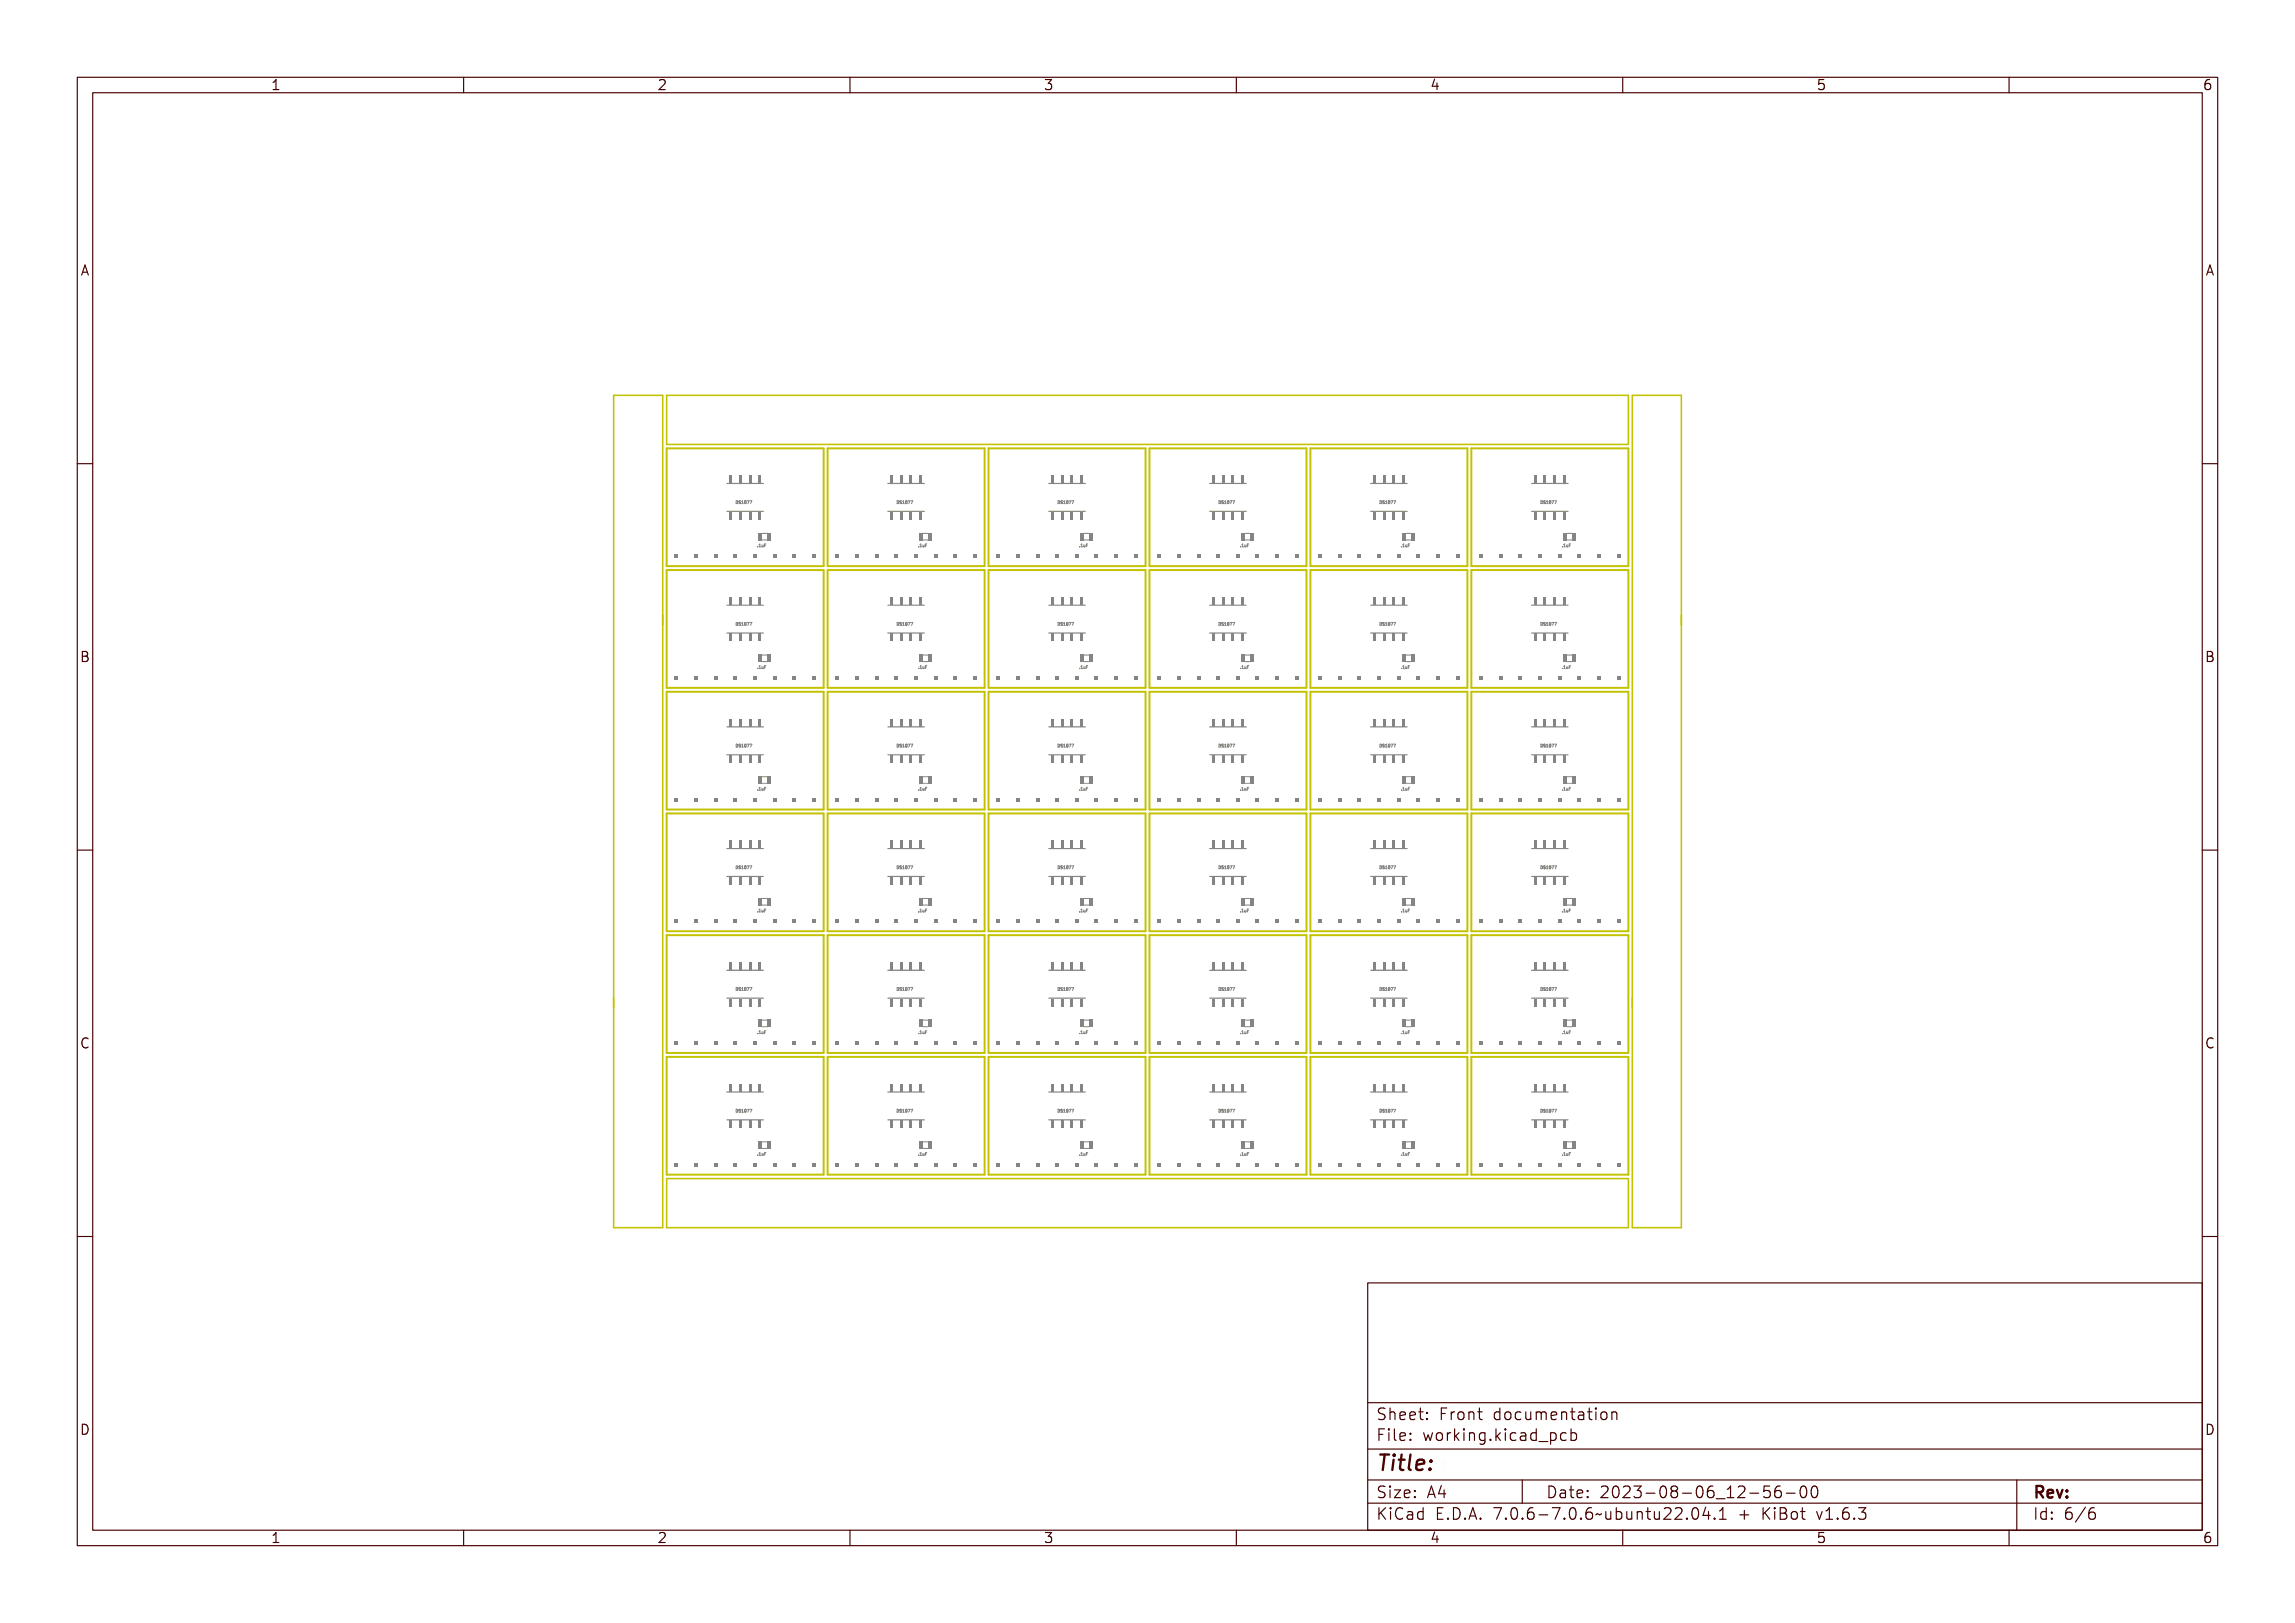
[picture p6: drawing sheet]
<svg xmlns="http://www.w3.org/2000/svg" width="297mm" height="210mm" viewBox="0 0 297 210" stroke-linecap="round" stroke-linejoin="round" font-family="sans-serif">
<defs><g id="words">
<text font-size="2.7" fill="#480000" x="178" y="190.3">Title:</text>
<g font-size="2" fill="#480000">
<text x="178" y="183.7">Sheet: Front documentation</text>
<text x="178" y="186.5">File: working.kicad_pcb</text>
<text x="178" y="193.9">Size: A4</text>
<text x="178" y="196.6">KiCad E.D.A. 7.0.6-7.0.6~ubuntu22.04.1 + KiBot v1.6.3</text>
<text x="200" y="193.9">Date: 2023-08-06_12-56-00</text>
<text x="263" y="196.6">Id: 6/6</text>
<text x="263" y="193.9">Rev:</text>
</g>
<g font-size="1.7" fill="#480000">
<text x="35" y="11.7">1</text>
<text x="85" y="11.7">2</text>
<text x="135" y="11.7">3</text>
<text x="185" y="11.7">4</text>
<text x="235" y="11.7">5</text>
<text x="285" y="11.7">6</text>
<text x="10.5" y="35.7">A</text>
<text x="285.5" y="35.7">A</text>
<text x="10.5" y="85.6">B</text>
<text x="285.5" y="85.6">B</text>
<text x="10.5" y="135.7">C</text>
<text x="285.5" y="135.7">C</text>
<text x="10.5" y="185.6">D</text>
<text x="285.5" y="185.6">D</text>
<text x="35" y="199.7">1</text>
<text x="85" y="199.7">2</text>
<text x="135" y="199.7">3</text>
<text x="185" y="199.7">4</text>
<text x="235" y="199.7">5</text>
<text x="285" y="199.7">6</text>
</g>
<g font-size=".5" fill="#848484">
<text x="95.2" y="65.2">DS1077</text>
<text x="116" y="65.2">DS1077</text>
<text x="136.8" y="65.2">DS1077</text>
<text x="157.6" y="65.2">DS1077</text>
<text x="178.5" y="65.2">DS1077</text>
<text x="199.3" y="65.2">DS1077</text>
<text x="98" y="70.8">.1uF</text>
<text x="118.8" y="70.8">.1uF</text>
<text x="139.6" y="70.8">.1uF</text>
<text x="160.4" y="70.8">.1uF</text>
<text x="181.3" y="70.8">.1uF</text>
<text x="202.1" y="70.8">.1uF</text>
<text x="95.2" y="80.9">DS1077</text>
<text x="116" y="80.9">DS1077</text>
<text x="136.8" y="80.9">DS1077</text>
<text x="157.6" y="80.9">DS1077</text>
<text x="178.5" y="80.9">DS1077</text>
<text x="199.3" y="80.9">DS1077</text>
<text x="98" y="86.5">.1uF</text>
<text x="118.8" y="86.5">.1uF</text>
<text x="139.6" y="86.5">.1uF</text>
<text x="160.4" y="86.5">.1uF</text>
<text x="181.3" y="86.5">.1uF</text>
<text x="202.1" y="86.5">.1uF</text>
<text x="95.2" y="96.7">DS1077</text>
<text x="116" y="96.7">DS1077</text>
<text x="136.8" y="96.7">DS1077</text>
<text x="157.6" y="96.7">DS1077</text>
<text x="178.5" y="96.7">DS1077</text>
<text x="199.3" y="96.7">DS1077</text>
<text x="98" y="102.3">.1uF</text>
<text x="118.8" y="102.3">.1uF</text>
<text x="139.6" y="102.3">.1uF</text>
<text x="160.4" y="102.3">.1uF</text>
<text x="181.3" y="102.3">.1uF</text>
<text x="202.1" y="102.3">.1uF</text>
<text x="95.2" y="112.4">DS1077</text>
<text x="116" y="112.4">DS1077</text>
<text x="136.8" y="112.4">DS1077</text>
<text x="157.6" y="112.4">DS1077</text>
<text x="178.5" y="112.4">DS1077</text>
<text x="199.3" y="112.4">DS1077</text>
<text x="98" y="118">.1uF</text>
<text x="118.8" y="118">.1uF</text>
<text x="139.6" y="118">.1uF</text>
<text x="160.4" y="118">.1uF</text>
<text x="181.3" y="118">.1uF</text>
<text x="202.1" y="118">.1uF</text>
<text x="95.2" y="128.2">DS1077</text>
<text x="116" y="128.2">DS1077</text>
<text x="136.8" y="128.2">DS1077</text>
<text x="157.6" y="128.2">DS1077</text>
<text x="178.5" y="128.2">DS1077</text>
<text x="199.3" y="128.2">DS1077</text>
<text x="98" y="133.8">.1uF</text>
<text x="118.8" y="133.8">.1uF</text>
<text x="139.6" y="133.8">.1uF</text>
<text x="160.4" y="133.8">.1uF</text>
<text x="181.3" y="133.8">.1uF</text>
<text x="202.1" y="133.8">.1uF</text>
<text x="95.2" y="143.9">DS1077</text>
<text x="116" y="143.9">DS1077</text>
<text x="136.8" y="143.9">DS1077</text>
<text x="157.6" y="143.9">DS1077</text>
<text x="178.5" y="143.9">DS1077</text>
<text x="199.3" y="143.9">DS1077</text>
<text x="98" y="149.5">.1uF</text>
<text x="118.8" y="149.5">.1uF</text>
<text x="139.6" y="149.5">.1uF</text>
<text x="160.4" y="149.5">.1uF</text>
<text x="181.3" y="149.5">.1uF</text>
<text x="202.1" y="149.5">.1uF</text>
</g>
</g></defs>
<g fill="none" stroke="#848484" stroke-width=".13">
<path d="M95.2 64.8a.19 .19 0 0 1 .2 .2 .19 .19 0 0 1-.2 .2zM95.2 64.9a.14 .14 0 0 1 .2 .1 .14 .14 0 0 1-.2 .1zM95.5 64.8h.2l-.2 .1a.14 .14 0 0 1 .2 .2 .14 .14 0 0 1-.2 .1l.2-.1-.2-.1zM95.8 64.8h.2v.3v.1h-.2l.1-.3zM96.1 64.9l.1-.1a.17 .17 0 0 1 .1 .2 .17 .17 0 0 1-.2 .1zM96.2 64.9h.1l-.1 .3zM96.4 64.8h.2l-.1 .4 .1-.3zM96.7 64.8h.2l-.1 .4 .1-.3zM97 64.8h.3l-.2 .4M98.1 70.7v.1zM98.3 70.4h.1v.3l.1 .1h-.2l.1-.1v-.2zM98.6 70.5l.1 .2 .1-.2v.3h-.2z"/>
<path d="M98.9 70.4h.2h-.1v.2h.1h-.1v.2zM116 64.8a.19 .19 0 0 1 .3 .2 .19 .19 0 0 1-.3 .2zM116.1 64.9a.14 .14 0 0 1 .1 .1 .14 .14 0 0 1-.1 .1zM116.4 64.8h.1l-.1 .1a.14 .14 0 0 1 .2 .2 .16 .16 0 0 1-.3 .1l.2-.1-.2-.1zM116.7 64.8h.1v.3l.1 .1h-.2v-.3zM117 64.9v-.1a.17 .17 0 0 1 .2 .2 .17 .17 0 0 1-.2 .1zM117 64.9h.1l-.1 .3zM117.2 64.8h.3l-.2 .4 .1-.3zM117.5 64.8h.3l-.2 .4 .1-.3zM117.9 64.8h.2l-.1 .4M118.9 70.7l.1 .1zM119.1 70.4h.2v.3l.1 .1h-.3l.1-.1v-.2z"/>
<path d="M119.4 70.5l.1 .2 .1-.2v.3h-.1zM119.7 70.4h.3h-.2v.2h.1h-.1v.2zM136.9 64.8a.19 .19 0 0 1 .2 .2 .19 .19 0 0 1-.2 .2zM136.9 64.9a.14 .14 0 0 1 .1 .1 .14 .14 0 0 1-.1 .1zM137.2 64.8h.2l-.2 .1a.14 .14 0 0 1 .2 .2 .14 .14 0 0 1-.2 .1l.1-.1-.1-.1zM137.5 64.8h.1v.3l.1 .1h-.2l.1-.3zM137.8 64.9v-.1a.17 .17 0 0 1 .2 .2 .17 .17 0 0 1-.2 .1zM137.8 64.9h.1v.3zM138.1 64.8h.2l-.1 .4v-.3zM138.4 64.8h.2l-.1 .4v-.3zM138.7 64.8h.3l-.2 .4M139.7 70.7l.1 .1z"/>
<path d="M140 70.4h.1v.3l.1 .1h-.2l.1-.1v-.2zM140.3 70.5l.1 .2 .1-.2v.3h-.2zM140.6 70.4h.2h-.2v.2h.2h-.2v.2zM157.7 64.8a.19 .19 0 0 1 .2 .2 .19 .19 0 0 1-.2 .2zM157.7 64.9a.14 .14 0 0 1 .2 .1 .14 .14 0 0 1-.2 .1zM158 64.8h.2l-.2 .1a.14 .14 0 0 1 .2 .2 .14 .14 0 0 1-.2 .1l.2-.1-.2-.1zM158.3 64.8h.1v.3l.1 .1h-.2l.1-.3zM158.6 64.9v-.1a.17 .17 0 0 1 .2 .2 .17 .17 0 0 1-.2 .1zM158.7 64.9h.1l-.1 .3zM158.9 64.8h.2l-.1 .4 .1-.3zM159.2 64.8h.2l-.1 .4 .1-.3zM159.5 64.8h.3l-.2 .4"/>
<path d="M160.6 70.7v.1zM160.8 70.4h.1v.3l.1 .1h-.2l.1-.1v-.2zM161.1 70.5l.1 .2 .1-.2v.3h-.2zM161.4 70.4h.2h-.2v.2h.2h-.2v.2zM178.5 64.8a.19 .19 0 0 1 .2 .2 .19 .19 0 0 1-.2 .2zM178.6 64.9a.14 .14 0 0 1 .1 .1 .14 .14 0 0 1-.1 .1zM178.8 64.8h.2l-.1 .1a.14 .14 0 0 1 .1 .2 .14 .14 0 0 1-.2 .1l.2-.1-.2-.1zM179.1 64.8h.2v.3v.1h-.2l.1-.1v-.2zM179.4 64.9l.1-.1a.17 .17 0 0 1 .1 .2 .17 .17 0 0 1-.2 .1zM179.5 64.9h.1l-.1 .3zM179.7 64.8h.2l-.1 .4 .1-.3zM180 64.8h.2l-.1 .4 .1-.3z"/>
<path d="M180.4 64.8h.2l-.2 .4M181.4 70.7v.1zM181.6 70.4h.2v.3v.1h-.2l.1-.1v-.2zM181.9 70.5l.1 .2 .1-.2v.3h-.2zM182.2 70.4h.2h-.1v.2h.1h-.1v.2zM199.3 64.8a.19 .19 0 0 1 .3 .2 .19 .19 0 0 1-.3 .2zM199.4 64.9a.14 .14 0 0 1 .1 .1 .14 .14 0 0 1-.1 .1zM199.7 64.8h.2l-.2 .1a.14 .14 0 0 1 .2 .2 .16 .16 0 0 1-.3 .1l.2-.1-.1-.1zM200 64.8h.1v.3l.1 .1h-.2v-.3zM200.3 64.9v-.1a.17 .17 0 0 1 .2 .2 .17 .17 0 0 1-.2 .1zM200.3 64.9h.1v.3zM200.5 64.8h.3l-.2 .4 .1-.3z"/>
<path d="M200.8 64.8h.3l-.2 .4 .1-.3zM201.2 64.8h.2l-.1 .4M202.2 70.7l.1 .1zM202.5 70.4h.1v.3l.1 .1h-.2v-.1v-.2zM202.7 70.5l.1 .2 .2-.2v.3h-.2zM203.1 70.4h.2h-.2v.2h.2h-.2v.2zM95.2 96.3a.19 .19 0 0 1 .2 .2 .19 .19 0 0 1-.2 .2zM95.2 80.6a.19 .19 0 0 1 .2 .2 .19 .19 0 0 1-.2 .1zM95.2 96.4a.14 .14 0 0 1 .2 .1 .14 .14 0 0 1-.2 .1zM95.2 80.6a.14 .14 0 0 1 .2 .2 .14 .14 0 0 1-.2 .1zM95.5 96.3h.2l-.2 .1a.14 .14 0 0 1 .2 .2 .14 .14 0 0 1-.2 .1l.2-.1-.2-.1zM95.5 80.6h.2l-.2 .1a.14 .14 0 0 1 .2 .1 .14 .14 0 0 1-.2 .1l.2-.1-.2-.1z"/>
<path d="M95.8 96.3h.2v.3v.1h-.2l.1-.3zM95.8 80.6h.2v.3h-.2l.1-.3zM96.1 96.4l.1-.1a.17 .17 0 0 1 .1 .2 .17 .17 0 0 1-.2 .1zM96.1 80.6h.1a.17 .17 0 0 1 .1 .2 .17 .17 0 0 1-.2 .1zM96.2 96.4h.1l-.1 .2zM96.2 80.6l.1 .1-.1 .2zM96.4 96.3h.2l-.1 .4 .1-.3zM96.4 80.6h.2l-.1 .3 .1-.3zM96.7 96.3h.2l-.1 .4 .1-.3zM96.7 80.6h.2l-.1 .3 .1-.3zM97 80.5h.3l-.2 .4M97 96.3h.3l-.2 .4"/>
<path d="M98.1 86.4v.1zM98.3 86.2h.1v.3h.1h-.2h.1v-.3zM98.6 86.2l.1 .3 .1-.3v.3h-.2zM98.9 86.2h.2h-.1v.1h.1h-.1v.2zM116 80.6a.19 .19 0 0 1 .3 .2 .19 .19 0 0 1-.3 .1zM116 96.3a.19 .19 0 0 1 .3 .2 .19 .19 0 0 1-.3 .2zM116.1 80.6a.14 .14 0 0 1 .1 .2 .14 .14 0 0 1-.1 .1zM116.1 96.4a.14 .14 0 0 1 .1 .1 .14 .14 0 0 1-.1 .1zM116.4 80.6h.1l-.1 .1a.14 .14 0 0 1 .2 .1 .16 .16 0 0 1-.3 .1l.2-.1-.2-.1zM116.4 96.3h.1l-.1 .1a.14 .14 0 0 1 .2 .2 .16 .16 0 0 1-.3 .1l.2-.1-.2-.1zM116.7 80.6h.1v.3h.1h-.2v-.3zM116.7 96.3h.1v.3l.1 .1h-.2v-.3z"/>
<path d="M117 80.6a.17 .17 0 0 1 .2 .2 .17 .17 0 0 1-.2 .1zM117 96.4v-.1a.17 .17 0 0 1 .2 .2 .17 .17 0 0 1-.2 .1zM117 80.6l.1 .1-.1 .2zM117 96.4h.1l-.1 .2zM117.2 80.6h.3l-.2 .3 .1-.3zM117.2 96.3h.3l-.2 .4 .1-.3zM117.5 80.6h.3l-.2 .3 .1-.3zM117.5 96.3h.3l-.2 .4 .1-.3zM117.9 80.5h.2l-.1 .4M117.9 96.3h.2l-.1 .4M118.9 86.4l.1 .1zM119.1 86.2h.2v.3h.1h-.3h.1v-.3z"/>
<path d="M119.4 86.2l.1 .3 .1-.3v.3h-.1zM119.7 86.2h.3h-.2v.1h.1h-.1v.2zM136.9 80.6a.19 .19 0 0 1 .2 .2 .19 .19 0 0 1-.2 .1zM136.9 96.3a.19 .19 0 0 1 .2 .2 .19 .19 0 0 1-.2 .2zM136.9 80.6a.14 .14 0 0 1 .1 .2 .14 .14 0 0 1-.1 .1zM136.9 96.4a.14 .14 0 0 1 .1 .1 .14 .14 0 0 1-.1 .1zM137.2 80.6h.2l-.2 .1a.14 .14 0 0 1 .2 .1 .14 .14 0 0 1-.2 .1l.1-.1-.1-.1zM137.2 96.3h.2l-.2 .1a.14 .14 0 0 1 .2 .2 .14 .14 0 0 1-.2 .1l.1-.1-.1-.1zM137.5 80.6h.1v.3h.1h-.2l.1-.3zM137.5 96.3h.1v.3l.1 .1h-.2l.1-.3zM137.8 80.6a.17 .17 0 0 1 .2 .2 .17 .17 0 0 1-.2 .1zM137.8 96.4v-.1a.17 .17 0 0 1 .2 .2 .17 .17 0 0 1-.2 .1z"/>
<path d="M137.8 80.6l.1 .1v.2zM137.8 96.4h.1v.2zM138.1 80.6h.2l-.1 .3v-.3zM138.1 96.3h.2l-.1 .4v-.3zM138.4 80.6h.2l-.1 .3v-.3zM138.4 96.3h.2l-.1 .4v-.3zM138.7 80.5h.3l-.2 .4M138.7 96.3h.3l-.2 .4M139.7 86.4l.1 .1zM140 86.2h.1v.3h.1h-.2h.1v-.3zM140.3 86.2l.1 .3 .1-.3v.3h-.2zM140.6 86.2h.2h-.2v.1h.2h-.2v.2z"/>
<path d="M157.7 80.6a.19 .19 0 0 1 .2 .2 .19 .19 0 0 1-.2 .1zM157.7 96.3a.19 .19 0 0 1 .2 .2 .19 .19 0 0 1-.2 .2zM157.7 80.6a.14 .14 0 0 1 .2 .2 .14 .14 0 0 1-.2 .1zM157.7 96.4a.14 .14 0 0 1 .2 .1 .14 .14 0 0 1-.2 .1zM158 80.6h.2l-.2 .1a.14 .14 0 0 1 .2 .1 .14 .14 0 0 1-.2 .1l.2-.1-.2-.1zM158 96.3h.2l-.2 .1a.14 .14 0 0 1 .2 .2 .14 .14 0 0 1-.2 .1l.2-.1-.2-.1zM158.3 80.6h.1v.3h.1h-.2l.1-.3zM158.3 96.3h.1v.3l.1 .1h-.2l.1-.3zM158.6 80.6a.17 .17 0 0 1 .2 .2 .17 .17 0 0 1-.2 .1zM158.6 96.4v-.1a.17 .17 0 0 1 .2 .2 .17 .17 0 0 1-.2 .1zM158.7 80.6l.1 .1-.1 .2zM158.7 96.4h.1l-.1 .2z"/>
<path d="M158.9 80.6h.2l-.1 .3 .1-.3zM158.9 96.3h.2l-.1 .4 .1-.3zM159.2 80.6h.2l-.1 .3 .1-.3zM159.2 96.3h.2l-.1 .4 .1-.3zM159.5 80.5h.3l-.2 .4M159.5 96.3h.3l-.2 .4M160.6 86.4v.1zM160.8 86.2h.1v.3h.1h-.2h.1v-.3zM161.1 86.2l.1 .3 .1-.3v.3h-.2zM161.4 86.2h.2h-.2v.1h.2h-.2v.2zM178.5 80.6a.19 .19 0 0 1 .2 .2 .19 .19 0 0 1-.2 .1zM178.5 96.3a.19 .19 0 0 1 .2 .2 .19 .19 0 0 1-.2 .2z"/>
<path d="M178.6 80.6a.14 .14 0 0 1 .1 .2 .14 .14 0 0 1-.1 .1zM178.6 96.4a.14 .14 0 0 1 .1 .1 .14 .14 0 0 1-.1 .1zM178.8 80.6h.2l-.1 .1a.14 .14 0 0 1 .1 .1 .14 .14 0 0 1-.2 .1l.2-.1-.2-.1zM178.8 96.3h.2l-.1 .1a.14 .14 0 0 1 .1 .2 .14 .14 0 0 1-.2 .1l.2-.1-.2-.1zM179.1 80.6h.2v.3h-.2h.1v-.3zM179.1 96.3h.2v.3v.1h-.2l.1-.1v-.2zM179.4 80.6h.1a.17 .17 0 0 1 .1 .2 .17 .17 0 0 1-.2 .1zM179.4 96.4l.1-.1a.17 .17 0 0 1 .1 .2 .17 .17 0 0 1-.2 .1zM179.5 80.6l.1 .1-.1 .2zM179.5 96.4h.1l-.1 .2zM179.7 80.6h.2l-.1 .3 .1-.3zM179.7 96.3h.2l-.1 .4 .1-.3z"/>
<path d="M180 80.6h.2l-.1 .3 .1-.3zM180 96.3h.2l-.1 .4 .1-.3zM180.4 80.5h.2l-.2 .4M180.4 96.3h.2l-.2 .4M181.4 86.4v.1zM181.6 86.2h.2v.3h-.2h.1v-.3zM181.9 86.2l.1 .3 .1-.3v.3h-.2zM182.2 86.2h.2h-.1v.1h.1h-.1v.2zM199.3 80.6a.19 .19 0 0 1 .3 .2 .19 .19 0 0 1-.3 .1zM199.3 96.3a.19 .19 0 0 1 .3 .2 .19 .19 0 0 1-.3 .2zM199.4 80.6a.14 .14 0 0 1 .1 .2 .14 .14 0 0 1-.1 .1zM199.4 96.4a.14 .14 0 0 1 .1 .1 .14 .14 0 0 1-.1 .1z"/>
<path d="M199.7 80.6h.2l-.2 .1a.14 .14 0 0 1 .2 .1 .16 .16 0 0 1-.3 .1l.2-.1-.1-.1zM199.7 96.3h.2l-.2 .1a.14 .14 0 0 1 .2 .2 .16 .16 0 0 1-.3 .1l.2-.1-.1-.1zM200 80.6h.1v.3h.1h-.2v-.3zM200 96.3h.1v.3l.1 .1h-.2v-.3zM200.3 80.6a.17 .17 0 0 1 .2 .2 .17 .17 0 0 1-.2 .1zM200.3 96.4v-.1a.17 .17 0 0 1 .2 .2 .17 .17 0 0 1-.2 .1zM200.3 80.6l.1 .1v.2zM200.3 96.4h.1v.2zM200.5 80.6h.3l-.2 .3 .1-.3zM200.5 96.3h.3l-.2 .4 .1-.3zM200.8 80.6h.3l-.2 .3 .1-.3zM200.8 96.3h.3l-.2 .4 .1-.3z"/>
<path d="M201.2 80.5h.2l-.1 .4M201.2 96.3h.2l-.1 .4M202.2 86.4l.1 .1zM202.5 86.2h.1v.3h.1h-.2v-.3zM202.7 86.2l.1 .3 .2-.3v.3h-.2zM203.1 86.2h.2h-.2v.1h.2h-.2v.2zM95.2 112.1a.19 .19 0 0 1 .2 .1 .19 .19 0 0 1-.2 .2zM95.2 112.1a.14 .14 0 0 1 .2 .1 .14 .14 0 0 1-.2 .2zM95.5 112.1h.2l-.2 .1a.14 .14 0 0 1 .2 .1 .14 .14 0 0 1-.2 .1l.2-.1-.2-.1zM95.8 112.1h.2v.3h-.2l.1-.3zM96.1 112.1h.1a.17 .17 0 0 1 .1 .2 .17 .17 0 0 1-.2 .1zM96.2 112.1l.1 .1-.1 .2z"/>
<path d="M96.4 112.1h.2l-.1 .3 .1-.3zM96.7 112.1h.2l-.1 .3 .1-.3zM97 112h.3l-.2 .4M98.1 102.2v.1zM98.1 117.9v.1zM98.3 101.9h.1v.3l.1 .1h-.2l.1-.1v-.3zM98.3 117.7h.1v.3h.1h-.2h.1v-.3zM98.6 102l.1 .2 .1-.2v.3l-.2-.1zM98.6 117.7l.1 .3 .1-.3v.3h-.2zM98.9 101.9h.2h-.1v.2h.1h-.1v.2zM98.9 117.7h.2h-.1v.1h.1h-.1v.2zM116 112.1a.19 .19 0 0 1 .3 .1 .19 .19 0 0 1-.3 .2z"/>
<path d="M116.1 112.1a.14 .14 0 0 1 .1 .1 .14 .14 0 0 1-.1 .2zM116.4 112.1h.1l-.1 .1a.14 .14 0 0 1 .2 .1 .16 .16 0 0 1-.3 .1l.2-.1-.2-.1zM116.7 112.1h.1v.3h.1h-.2v-.3zM117 112.1a.17 .17 0 0 1 .2 .2 .17 .17 0 0 1-.2 .1zM117 112.1l.1 .1-.1 .2zM117.2 112.1h.3l-.2 .3 .1-.3zM117.5 112.1h.3l-.2 .3 .1-.3zM117.9 112h.2l-.1 .4M118.9 102.2l.1 .1zM118.9 117.9l.1 .1zM119.1 101.9h.2v.3l.1 .1h-.3l.1-.1v-.3zM119.1 117.7h.2v.3h.1h-.3h.1v-.3z"/>
<path d="M119.4 102l.1 .2 .1-.2v.3l-.1-.1zM119.4 117.7l.1 .3 .1-.3v.3h-.1zM119.7 101.9h.3h-.2v.2h.1h-.1v.2zM119.7 117.7h.3h-.2v.1h.1h-.1v.2zM136.9 112.1a.19 .19 0 0 1 .2 .1 .19 .19 0 0 1-.2 .2zM136.9 112.1a.14 .14 0 0 1 .1 .1 .14 .14 0 0 1-.1 .2zM137.2 112.1h.2l-.2 .1a.14 .14 0 0 1 .2 .1 .14 .14 0 0 1-.2 .1l.1-.1-.1-.1zM137.5 112.1h.1v.3h.1h-.2l.1-.3zM137.8 112.1a.17 .17 0 0 1 .2 .2 .17 .17 0 0 1-.2 .1zM137.8 112.1l.1 .1v.2zM138.1 112.1h.2l-.1 .3v-.3zM138.4 112.1h.2l-.1 .3v-.3z"/>
<path d="M138.7 112h.3l-.2 .4M139.7 102.2l.1 .1zM139.7 117.9l.1 .1zM140 101.9h.1v.3l.1 .1h-.2l.1-.1v-.3zM140 117.7h.1v.3h.1h-.2h.1v-.3zM140.3 102l.1 .2 .1-.2v.3l-.2-.1zM140.3 117.7l.1 .3 .1-.3v.3h-.2zM140.6 101.9h.2h-.2v.2h.2h-.2v.2zM140.6 117.7h.2h-.2v.1h.2h-.2v.2zM157.7 112.1a.19 .19 0 0 1 .2 .1 .19 .19 0 0 1-.2 .2zM157.7 112.1a.14 .14 0 0 1 .2 .1 .14 .14 0 0 1-.2 .2zM158 112.1h.2l-.2 .1a.14 .14 0 0 1 .2 .1 .14 .14 0 0 1-.2 .1l.2-.1-.2-.1z"/>
<path d="M158.3 112.1h.1v.3h.1h-.2l.1-.3zM158.6 112.1a.17 .17 0 0 1 .2 .2 .17 .17 0 0 1-.2 .1zM158.7 112.1l.1 .1-.1 .2zM158.9 112.1h.2l-.1 .3 .1-.3zM159.2 112.1h.2l-.1 .3 .1-.3zM159.5 112h.3l-.2 .4M160.6 102.2v.1zM160.6 117.9v.1zM160.8 101.9h.1v.3l.1 .1h-.2l.1-.1v-.3zM160.8 117.7h.1v.3h.1h-.2h.1v-.3zM161.1 102l.1 .2 .1-.2v.3l-.2-.1zM161.1 117.7l.1 .3 .1-.3v.3h-.2z"/>
<path d="M161.4 101.9h.2h-.2v.2h.2h-.2v.2zM161.4 117.7h.2h-.2v.1h.2h-.2v.2zM178.5 112.1a.19 .19 0 0 1 .2 .1 .19 .19 0 0 1-.2 .2zM178.6 112.1a.14 .14 0 0 1 .1 .1 .14 .14 0 0 1-.1 .2zM178.8 112.1h.2l-.1 .1a.14 .14 0 0 1 .1 .1 .14 .14 0 0 1-.2 .1l.2-.1-.2-.1zM179.1 112.1h.2v.3h-.2h.1v-.3zM179.4 112.1h.1a.17 .17 0 0 1 .1 .2 .17 .17 0 0 1-.2 .1zM179.5 112.1l.1 .1-.1 .2zM179.7 112.1h.2l-.1 .3 .1-.3zM180 112.1h.2l-.1 .3 .1-.3zM180.4 112h.2l-.2 .4M181.4 102.2v.1z"/>
<path d="M181.4 117.9v.1zM181.6 101.9h.2v.3v.1h-.2l.1-.1v-.3zM181.6 117.7h.2v.3h-.2h.1v-.3zM181.9 102l.1 .2 .1-.2v.3l-.2-.1zM181.9 117.7l.1 .3 .1-.3v.3h-.2zM182.2 101.9h.2h-.1v.2h.1h-.1v.2zM182.2 117.7h.2h-.1v.1h.1h-.1v.2zM199.3 112.1a.19 .19 0 0 1 .3 .1 .19 .19 0 0 1-.3 .2zM199.4 112.1a.14 .14 0 0 1 .1 .1 .14 .14 0 0 1-.1 .2zM199.7 112.1h.2l-.2 .1a.14 .14 0 0 1 .2 .1 .16 .16 0 0 1-.3 .1l.2-.1-.1-.1zM200 112.1h.1v.3h.1h-.2v-.3zM200.3 112.1a.17 .17 0 0 1 .2 .2 .17 .17 0 0 1-.2 .1z"/>
<path d="M200.3 112.1l.1 .1v.2zM200.5 112.1h.3l-.2 .3 .1-.3zM200.8 112.1h.3l-.2 .3 .1-.3zM201.2 112h.2l-.1 .4M202.2 102.2l.1 .1zM202.2 117.9l.1 .1zM202.5 101.9h.1v.3l.1 .1h-.2v-.1v-.3zM202.5 117.7h.1v.3h.1h-.2v-.3zM202.7 102l.1 .2 .2-.2v.3l-.2-.1zM202.7 117.7l.1 .3 .2-.3v.3h-.2zM203.1 101.9h.2h-.2v.2h.2h-.2v.2zM203.1 117.7h.2h-.2v.1h.2h-.2v.2z"/>
<path d="M95.2 127.8a.19 .19 0 0 1 .2 .2 .19 .19 0 0 1-.2 .2zM95.2 127.9a.14 .14 0 0 1 .2 .1 .14 .14 0 0 1-.2 .1zM95.5 127.8h.2l-.2 .1a.14 .14 0 0 1 .2 .2 .14 .14 0 0 1-.2 .1l.2-.1-.2-.1zM95.8 127.8h.2v.3v.1h-.2l.1-.3zM96.1 127.9l.1-.1a.17 .17 0 0 1 .1 .2 .17 .17 0 0 1-.2 .1zM96.2 127.9h.1l-.1 .2zM96.4 127.8h.2l-.1 .4 .1-.3zM96.7 127.8h.2l-.1 .4 .1-.3zM97 127.8h.3l-.2 .4M98.1 133.7v.1zM98.3 133.4h.1v.3l.1 .1h-.2l.1-.1v-.3zM98.6 133.5l.1 .2 .1-.2v.3l-.2-.1z"/>
<path d="M98.9 133.4h.2h-.1v.2h.1h-.1v.2zM116 127.8a.19 .19 0 0 1 .3 .2 .19 .19 0 0 1-.3 .2zM116.1 127.9a.14 .14 0 0 1 .1 .1 .14 .14 0 0 1-.1 .1zM116.4 127.8h.1l-.1 .1a.14 .14 0 0 1 .2 .2 .16 .16 0 0 1-.3 .1l.2-.1-.2-.1zM116.7 127.8h.1v.3l.1 .1h-.2v-.3zM117 127.9v-.1a.17 .17 0 0 1 .2 .2 .17 .17 0 0 1-.2 .1zM117 127.9h.1l-.1 .2zM117.2 127.8h.3l-.2 .4 .1-.3zM117.5 127.8h.3l-.2 .4 .1-.3zM117.9 127.8h.2l-.1 .4M118.9 133.7l.1 .1zM119.1 133.4h.2v.3l.1 .1h-.3l.1-.1v-.3z"/>
<path d="M119.4 133.5l.1 .2 .1-.2v.3l-.1-.1zM119.7 133.4h.3h-.2v.2h.1h-.1v.2zM136.9 127.8a.19 .19 0 0 1 .2 .2 .19 .19 0 0 1-.2 .2zM136.9 127.9a.14 .14 0 0 1 .1 .1 .14 .14 0 0 1-.1 .1zM137.2 127.8h.2l-.2 .1a.14 .14 0 0 1 .2 .2 .14 .14 0 0 1-.2 .1l.1-.1-.1-.1zM137.5 127.8h.1v.3l.1 .1h-.2l.1-.3zM137.8 127.9v-.1a.17 .17 0 0 1 .2 .2 .17 .17 0 0 1-.2 .1zM137.8 127.9h.1v.2zM138.1 127.8h.2l-.1 .4v-.3zM138.4 127.8h.2l-.1 .4v-.3zM138.7 127.8h.3l-.2 .4M139.7 133.7l.1 .1z"/>
<path d="M140 133.4h.1v.3l.1 .1h-.2l.1-.1v-.3zM140.3 133.5l.1 .2 .1-.2v.3l-.2-.1zM140.6 133.4h.2h-.2v.2h.2h-.2v.2zM157.7 127.8a.19 .19 0 0 1 .2 .2 .19 .19 0 0 1-.2 .2zM157.7 127.9a.14 .14 0 0 1 .2 .1 .14 .14 0 0 1-.2 .1zM158 127.8h.2l-.2 .1a.14 .14 0 0 1 .2 .2 .14 .14 0 0 1-.2 .1l.2-.1-.2-.1zM158.3 127.8h.1v.3l.1 .1h-.2l.1-.3zM158.6 127.9v-.1a.17 .17 0 0 1 .2 .2 .17 .17 0 0 1-.2 .1zM158.7 127.9h.1l-.1 .2zM158.9 127.8h.2l-.1 .4 .1-.3zM159.2 127.8h.2l-.1 .4 .1-.3zM159.5 127.8h.3l-.2 .4"/>
<path d="M160.6 133.7v.1zM160.8 133.4h.1v.3l.1 .1h-.2l.1-.1v-.3zM161.1 133.5l.1 .2 .1-.2v.3l-.2-.1zM161.4 133.4h.2h-.2v.2h.2h-.2v.2zM178.5 127.8a.19 .19 0 0 1 .2 .2 .19 .19 0 0 1-.2 .2zM178.6 127.9a.14 .14 0 0 1 .1 .1 .14 .14 0 0 1-.1 .1zM178.8 127.8h.2l-.1 .1a.14 .14 0 0 1 .1 .2 .14 .14 0 0 1-.2 .1l.2-.1-.2-.1zM179.1 127.8h.2v.3v.1h-.2l.1-.1v-.2zM179.4 127.9l.1-.1a.17 .17 0 0 1 .1 .2 .17 .17 0 0 1-.2 .1zM179.5 127.9h.1l-.1 .2zM179.7 127.8h.2l-.1 .4 .1-.3zM180 127.8h.2l-.1 .4 .1-.3z"/>
<path d="M180.4 127.8h.2l-.2 .4M181.4 133.7v.1zM181.6 133.4h.2v.3v.1h-.2l.1-.1v-.3zM181.9 133.5l.1 .2 .1-.2v.3l-.2-.1zM182.2 133.4h.2h-.1v.2h.1h-.1v.2zM199.3 127.8a.19 .19 0 0 1 .3 .2 .19 .19 0 0 1-.3 .2zM199.4 127.9a.14 .14 0 0 1 .1 .1 .14 .14 0 0 1-.1 .1zM199.7 127.8h.2l-.2 .1a.14 .14 0 0 1 .2 .2 .16 .16 0 0 1-.3 .1l.2-.1-.1-.1zM200 127.8h.1v.3l.1 .1h-.2v-.3zM200.3 127.9v-.1a.17 .17 0 0 1 .2 .2 .17 .17 0 0 1-.2 .1zM200.3 127.9h.1v.2zM200.5 127.8h.3l-.2 .4 .1-.3z"/>
<path d="M200.8 127.8h.3l-.2 .4 .1-.3zM201.2 127.8h.2l-.1 .4M202.2 133.7l.1 .1zM202.5 133.4h.1v.3l.1 .1h-.2v-.1v-.3zM202.7 133.5l.1 .2 .2-.2v.3l-.2-.1zM203.1 133.4h.2h-.2v.2h.2h-.2v.2zM95.2 143.6a.19 .19 0 0 1 .2 .1 .19 .19 0 0 1-.2 .2zM95.2 143.6a.14 .14 0 0 1 .2 .1 .14 .14 0 0 1-.2 .2zM95.5 143.6h.2l-.2 .1a.14 .14 0 0 1 .2 .1 .14 .14 0 0 1-.2 .1l.2-.1-.2-.1zM95.8 143.6h.2v.3h-.2l.1-.3zM96.1 143.6h.1a.17 .17 0 0 1 .1 .1 .17 .17 0 0 1-.2 .2zM96.2 143.6l.1 .1-.1 .2z"/>
<path d="M96.4 143.6h.2l-.1 .3 .1-.3zM96.7 143.6h.2l-.1 .3 .1-.3zM97 143.5h.3l-.2 .4M98.1 149.4v.1zM98.3 149.2h.1v.3h.1h-.2h.1v-.3zM98.6 149.2l.1 .3 .1-.3v.3h-.2zM98.9 149.2h.2h-.1v.1h.1h-.1v.2zM116 143.6a.19 .19 0 0 1 .3 .1 .19 .19 0 0 1-.3 .2zM116.1 143.6a.14 .14 0 0 1 .1 .1 .14 .14 0 0 1-.1 .2zM116.4 143.6h.1l-.1 .1a.14 .14 0 0 1 .2 .1 .16 .16 0 0 1-.3 .1l.2-.1-.2-.1zM116.7 143.6h.1v.3h.1h-.2v-.3zM117 143.6a.17 .17 0 0 1 .2 .1 .17 .17 0 0 1-.2 .2z"/>
<path d="M117 143.6l.1 .1-.1 .2zM117.2 143.6h.3l-.2 .3 .1-.3zM117.5 143.6h.3l-.2 .3 .1-.3zM117.9 143.5h.2l-.1 .4M118.9 149.4l.1 .1zM119.1 149.2h.2v.3h.1h-.3h.1v-.3zM119.4 149.2l.1 .3 .1-.3v.3h-.1zM119.7 149.2h.3h-.2v.1h.1h-.1v.2zM136.9 143.6a.19 .19 0 0 1 .2 .1 .19 .19 0 0 1-.2 .2zM136.9 143.6a.14 .14 0 0 1 .1 .1 .14 .14 0 0 1-.1 .2zM137.2 143.6h.2l-.2 .1a.14 .14 0 0 1 .2 .1 .14 .14 0 0 1-.2 .1l.1-.1-.1-.1zM137.5 143.6h.1v.3h.1h-.2l.1-.3z"/>
<path d="M137.8 143.6a.17 .17 0 0 1 .2 .1 .17 .17 0 0 1-.2 .2zM137.8 143.6l.1 .1v.2zM138.1 143.6h.2l-.1 .3v-.3zM138.4 143.6h.2l-.1 .3v-.3zM138.7 143.5h.3l-.2 .4M139.7 149.4l.1 .1zM140 149.2h.1v.3h.1h-.2h.1v-.3zM140.3 149.2l.1 .3 .1-.3v.3h-.2zM140.6 149.2h.2h-.2v.1h.2h-.2v.2zM157.7 143.6a.19 .19 0 0 1 .2 .1 .19 .19 0 0 1-.2 .2zM157.7 143.6a.14 .14 0 0 1 .2 .1 .14 .14 0 0 1-.2 .2zM158 143.6h.2l-.2 .1a.14 .14 0 0 1 .2 .1 .14 .14 0 0 1-.2 .1l.2-.1-.2-.1z"/>
<path d="M158.3 143.6h.1v.3h.1h-.2l.1-.3zM158.6 143.6a.17 .17 0 0 1 .2 .1 .17 .17 0 0 1-.2 .2zM158.7 143.6l.1 .1-.1 .2zM158.9 143.6h.2l-.1 .3 .1-.3zM159.2 143.6h.2l-.1 .3 .1-.3zM159.5 143.5h.3l-.2 .4M160.6 149.4v.1zM160.8 149.2h.1v.3h.1h-.2h.1v-.3zM161.1 149.2l.1 .3 .1-.3v.3h-.2zM161.4 149.2h.2h-.2v.1h.2h-.2v.2zM178.5 143.6a.19 .19 0 0 1 .2 .1 .19 .19 0 0 1-.2 .2zM178.6 143.6a.14 .14 0 0 1 .1 .1 .14 .14 0 0 1-.1 .2z"/>
<path d="M178.8 143.6h.2l-.1 .1a.14 .14 0 0 1 .1 .1 .14 .14 0 0 1-.2 .1l.2-.1-.2-.1zM179.1 143.6h.2v.3h-.2h.1v-.3zM179.4 143.6h.1a.17 .17 0 0 1 .1 .1 .17 .17 0 0 1-.2 .2zM179.5 143.6l.1 .1-.1 .2zM179.7 143.6h.2l-.1 .3 .1-.3zM180 143.6h.2l-.1 .3 .1-.3zM180.4 143.5h.2l-.2 .4M181.4 149.4v.1zM181.6 149.2h.2v.3h-.2h.1v-.3zM181.9 149.2l.1 .3 .1-.3v.3h-.2zM182.2 149.2h.2h-.1v.1h.1h-.1v.2zM199.3 143.6a.19 .19 0 0 1 .3 .1 .19 .19 0 0 1-.3 .2z"/>
<path d="M199.4 143.6a.14 .14 0 0 1 .1 .1 .14 .14 0 0 1-.1 .2zM199.7 143.6h.2l-.2 .1a.14 .14 0 0 1 .2 .1 .16 .16 0 0 1-.3 .1l.2-.1-.1-.1zM200 143.6h.1v.3h.1h-.2v-.3zM200.3 143.6a.17 .17 0 0 1 .2 .1 .17 .17 0 0 1-.2 .2zM200.3 143.6l.1 .1v.2zM200.5 143.6h.3l-.2 .3 .1-.3zM200.8 143.6h.3l-.2 .3 .1-.3zM201.2 143.5h.2l-.1 .4M202.2 149.4l.1 .1zM202.5 149.2h.1v.3h.1h-.2v-.3zM202.7 149.2l.1 .3 .2-.3v.3h-.2zM203.1 149.2h.2h-.2v.1h.2h-.2v.2z"/>
<circle cx="96.2" cy="65" r=".03"/>
<circle cx="117" cy="65" r=".03"/>
<circle cx="137.9" cy="65" r=".03"/>
<circle cx="158.7" cy="65" r=".03"/>
<circle cx="179.5" cy="65" r=".03"/>
<circle cx="200.4" cy="65" r=".03"/>
<circle cx="96.2" cy="96.5" r=".03"/>
<circle cx="96.2" cy="80.8" r=".03"/>
<circle cx="117" cy="96.5" r=".03"/>
<circle cx="117" cy="80.8" r=".03"/>
<circle cx="137.9" cy="96.5" r=".03"/>
<circle cx="137.9" cy="80.8" r=".03"/>
<circle cx="158.7" cy="96.5" r=".03"/>
<circle cx="158.7" cy="80.8" r=".03"/>
<circle cx="179.5" cy="96.5" r=".03"/>
<circle cx="179.5" cy="80.8" r=".03"/>
<circle cx="200.4" cy="96.5" r=".03"/>
<circle cx="200.4" cy="80.8" r=".03"/>
<circle cx="96.2" cy="112.2" r=".03"/>
<circle cx="117" cy="112.2" r=".03"/>
<circle cx="137.9" cy="112.2" r=".03"/>
<circle cx="158.7" cy="112.2" r=".03"/>
<circle cx="179.5" cy="112.2" r=".03"/>
<circle cx="200.4" cy="112.2" r=".03"/>
<circle cx="96.2" cy="128" r=".03"/>
<circle cx="117" cy="128" r=".03"/>
<circle cx="137.9" cy="128" r=".03"/>
<circle cx="158.7" cy="128" r=".03"/>
<circle cx="179.5" cy="128" r=".03"/>
<circle cx="200.4" cy="128" r=".03"/>
<circle cx="96.2" cy="143.7" r=".03"/>
<circle cx="117" cy="143.7" r=".03"/>
<circle cx="137.9" cy="143.7" r=".03"/>
<circle cx="158.7" cy="143.7" r=".03"/>
<circle cx="179.5" cy="143.7" r=".03"/>
<circle cx="200.4" cy="143.7" r=".03"/>
</g>
<path d="M135.7 66.2h4.7M135.7 62.6h4.7" fill="none" stroke="#848484" stroke-width=".15"/>
<g fill="#848484">
<path d="M136 61.5h.4v1h-.4z" fill-rule="evenodd"/>
<path d="M136 66.2h.4v1h-.4z" fill-rule="evenodd"/>
<path d="M137.3 61.5h.3v1h-.3z" fill-rule="evenodd"/>
<path d="M137.3 66.2h.3v1h-.3z" fill-rule="evenodd"/>
<path d="M138.5 61.5h.4v1h-.4z" fill-rule="evenodd"/>
<path d="M138.5 66.2h.4v1h-.4z" fill-rule="evenodd"/>
<path d="M139.8 61.5h.4v1h-.4z" fill-rule="evenodd"/>
<path d="M139.8 66.2h.4v1h-.4z" fill-rule="evenodd"/>
<path d="M87.3 119h.5v.5h-.5z" fill-rule="evenodd"/>
<path d="M89.8 119h.5v.5h-.5z" fill-rule="evenodd"/>
<path d="M92.4 119h.5v.5h-.5z" fill-rule="evenodd"/>
<path d="M94.9 119h.5v.5h-.5z" fill-rule="evenodd"/>
<path d="M97.4 119h.6v.5h-.6z" fill-rule="evenodd"/>
<path d="M100 119h.5v.5h-.5z" fill-rule="evenodd"/>
<path d="M102.5 119h.5v.5h-.5z" fill-rule="evenodd"/>
<path d="M105.1 119h.5v.5h-.5z" fill-rule="evenodd"/>
</g>
<path d="M140.3 147.8h.7M140.3 148.6h.7" fill="none" stroke="#848484" stroke-width=".13"/>
<g fill="#848484">
<path d="M139.8 147.7h.5v1h-.5z" fill-rule="evenodd"/>
<path d="M141 147.7h.5v1h-.5z" fill-rule="evenodd"/>
</g>
<path d="M161.1 100.5h.7M161.1 101.4h.7" fill="none" stroke="#848484" stroke-width=".13"/>
<g fill="#848484">
<path d="M160.6 100.5h.5v.9h-.5z" fill-rule="evenodd"/>
<path d="M161.8 100.5h.5v.9h-.5z" fill-rule="evenodd"/>
</g>
<path d="M198.2 144.9h4.7M198.2 141.3h4.7" fill="none" stroke="#848484" stroke-width=".15"/>
<g fill="#848484">
<path d="M198.5 140.2h.3v1h-.3z" fill-rule="evenodd"/>
<path d="M198.5 145h.3v1h-.3z" fill-rule="evenodd"/>
<path d="M199.8 140.2h.3v1h-.3z" fill-rule="evenodd"/>
<path d="M199.8 145h.3v1h-.3z" fill-rule="evenodd"/>
<path d="M201 140.2h.4v1h-.4z" fill-rule="evenodd"/>
<path d="M201 145h.4v1h-.4z" fill-rule="evenodd"/>
<path d="M202.3 140.2h.4v1h-.4z" fill-rule="evenodd"/>
<path d="M202.3 145h.4v1h-.4z" fill-rule="evenodd"/>
<path d="M87.3 71.7h.5v.5h-.5z" fill-rule="evenodd"/>
<path d="M89.8 71.7h.5v.5h-.5z" fill-rule="evenodd"/>
<path d="M92.4 71.7h.5v.5h-.5z" fill-rule="evenodd"/>
<path d="M94.9 71.7h.5v.5h-.5z" fill-rule="evenodd"/>
<path d="M97.4 71.7h.6v.5h-.6z" fill-rule="evenodd"/>
<path d="M100 71.7h.5v.5h-.5z" fill-rule="evenodd"/>
<path d="M102.5 71.7h.5v.5h-.5z" fill-rule="evenodd"/>
<path d="M105.1 71.7h.5v.5h-.5z" fill-rule="evenodd"/>
</g>
<path d="M140.3 100.5h.7M140.3 101.4h.7" fill="none" stroke="#848484" stroke-width=".13"/>
<g fill="#848484">
<path d="M139.8 100.5h.5v.9h-.5z" fill-rule="evenodd"/>
<path d="M141 100.5h.5v.9h-.5z" fill-rule="evenodd"/>
<path d="M128.9 150.5h.6v.5h-.6z" fill-rule="evenodd"/>
<path d="M131.5 150.5h.5v.5h-.5z" fill-rule="evenodd"/>
<path d="M134 150.5h.5v.5h-.5z" fill-rule="evenodd"/>
<path d="M136.6 150.5h.5v.5h-.5z" fill-rule="evenodd"/>
<path d="M139.1 150.5h.5v.5h-.5z" fill-rule="evenodd"/>
<path d="M141.6 150.5h.6v.5h-.6z" fill-rule="evenodd"/>
<path d="M144.2 150.5h.5v.5h-.5z" fill-rule="evenodd"/>
<path d="M146.7 150.5h.5v.5h-.5z" fill-rule="evenodd"/>
</g>
<path d="M177.4 129.2h4.7M177.4 125.6h4.7" fill="none" stroke="#848484" stroke-width=".15"/>
<g fill="#848484">
<path d="M177.7 124.5h.3v1h-.3z" fill-rule="evenodd"/>
<path d="M177.7 129.2h.3v1h-.3z" fill-rule="evenodd"/>
<path d="M178.9 124.5h.4v1h-.4z" fill-rule="evenodd"/>
<path d="M178.9 129.2h.4v1h-.4z" fill-rule="evenodd"/>
<path d="M180.2 124.5h.4v1h-.4z" fill-rule="evenodd"/>
<path d="M180.2 129.2h.4v1h-.4z" fill-rule="evenodd"/>
<path d="M181.5 124.5h.3v1h-.3z" fill-rule="evenodd"/>
<path d="M181.5 129.2h.3v1h-.3z" fill-rule="evenodd"/>
</g>
<path d="M98.6 84.8h.7M98.6 85.6h.7" fill="none" stroke="#848484" stroke-width=".13"/>
<g fill="#848484">
<path d="M98.1 84.7h.5v1h-.5z" fill-rule="evenodd"/>
<path d="M99.3 84.7h.5v1h-.5z" fill-rule="evenodd"/>
<path d="M170.6 103.2h.5v.5h-.5z" fill-rule="evenodd"/>
<path d="M173.1 103.2h.5v.5h-.5z" fill-rule="evenodd"/>
<path d="M175.7 103.2h.5v.5h-.5z" fill-rule="evenodd"/>
<path d="M178.2 103.2h.5v.5h-.5z" fill-rule="evenodd"/>
<path d="M180.8 103.2h.5v.5h-.5z" fill-rule="evenodd"/>
<path d="M183.3 103.2h.5v.5h-.5z" fill-rule="evenodd"/>
<path d="M185.8 103.2h.5v.5h-.5z" fill-rule="evenodd"/>
<path d="M188.4 103.2h.5v.5h-.5z" fill-rule="evenodd"/>
</g>
<path d="M114.9 113.4h4.7M114.9 109.8h4.7" fill="none" stroke="#848484" stroke-width=".15"/>
<g fill="#848484">
<path d="M115.2 108.7h.3v1.1h-.3z" fill-rule="evenodd"/>
<path d="M115.2 113.5h.3v1h-.3z" fill-rule="evenodd"/>
<path d="M116.4 108.7h.4v1.1h-.4z" fill-rule="evenodd"/>
<path d="M116.4 113.5h.4v1h-.4z" fill-rule="evenodd"/>
<path d="M117.7 108.7h.4v1.1h-.4z" fill-rule="evenodd"/>
<path d="M117.7 113.5h.4v1h-.4z" fill-rule="evenodd"/>
<path d="M119 108.7h.3v1.1h-.3z" fill-rule="evenodd"/>
<path d="M119 113.5h.3v1h-.3z" fill-rule="evenodd"/>
<path d="M108.1 103.2h.5v.5h-.5z" fill-rule="evenodd"/>
<path d="M110.7 103.2h.5v.5h-.5z" fill-rule="evenodd"/>
<path d="M113.2 103.2h.5v.5h-.5z" fill-rule="evenodd"/>
<path d="M115.7 103.2h.5v.5h-.5z" fill-rule="evenodd"/>
<path d="M118.3 103.2h.5v.5h-.5z" fill-rule="evenodd"/>
<path d="M120.8 103.2h.5v.5h-.5z" fill-rule="evenodd"/>
<path d="M123.4 103.2h.5v.5h-.5z" fill-rule="evenodd"/>
<path d="M125.9 103.2h.5v.5h-.5z" fill-rule="evenodd"/>
</g>
<path d="M119.4 69h.8M119.4 69.9h.8" fill="none" stroke="#848484" stroke-width=".13"/>
<g fill="#848484">
<path d="M119 69h.5v.9h-.5z" fill-rule="evenodd"/>
<path d="M120.1 69h.5v.9h-.5z" fill-rule="evenodd"/>
</g>
<path d="M202.8 147.8h.7M202.8 148.6h.7" fill="none" stroke="#848484" stroke-width=".13"/>
<g fill="#848484">
<path d="M202.3 147.7h.5v1h-.5z" fill-rule="evenodd"/>
<path d="M203.4 147.7h.5v1h-.5z" fill-rule="evenodd"/>
</g>
<path d="M156.6 66.2h4.7M156.6 62.6h4.7" fill="none" stroke="#848484" stroke-width=".15"/>
<g fill="#848484">
<path d="M156.8 61.5h.4v1h-.4z" fill-rule="evenodd"/>
<path d="M156.8 66.2h.4v1h-.4z" fill-rule="evenodd"/>
<path d="M158.1 61.5h.4v1h-.4z" fill-rule="evenodd"/>
<path d="M158.1 66.2h.4v1h-.4z" fill-rule="evenodd"/>
<path d="M159.4 61.5h.3v1h-.3z" fill-rule="evenodd"/>
<path d="M159.4 66.2h.3v1h-.3z" fill-rule="evenodd"/>
<path d="M160.6 61.5h.4v1h-.4z" fill-rule="evenodd"/>
<path d="M160.6 66.2h.4v1h-.4z" fill-rule="evenodd"/>
<path d="M191.4 119h.5v.5h-.5z" fill-rule="evenodd"/>
<path d="M194 119h.5v.5h-.5z" fill-rule="evenodd"/>
<path d="M196.5 119h.5v.5h-.5z" fill-rule="evenodd"/>
<path d="M199 119h.6v.5h-.6z" fill-rule="evenodd"/>
<path d="M201.6 119h.5v.5h-.5z" fill-rule="evenodd"/>
<path d="M204.1 119h.5v.5h-.5z" fill-rule="evenodd"/>
<path d="M206.7 119h.5v.5h-.5z" fill-rule="evenodd"/>
<path d="M209.2 119h.5v.5h-.5z" fill-rule="evenodd"/>
</g>
<path d="M198.2 78.3h4.7M198.2 81.9h4.7" fill="none" stroke="#848484" stroke-width=".15"/>
<g fill="#848484">
<path d="M198.5 77.2h.3v1.1h-.3z" fill-rule="evenodd"/>
<path d="M198.5 82h.3v1h-.3z" fill-rule="evenodd"/>
<path d="M199.8 77.2h.3v1.1h-.3z" fill-rule="evenodd"/>
<path d="M199.8 82h.3v1h-.3z" fill-rule="evenodd"/>
<path d="M201 77.2h.4v1.1h-.4z" fill-rule="evenodd"/>
<path d="M201 82h.4v1h-.4z" fill-rule="evenodd"/>
<path d="M202.3 77.2h.4v1.1h-.4z" fill-rule="evenodd"/>
<path d="M202.3 82h.4v1h-.4z" fill-rule="evenodd"/>
</g>
<path d="M140.3 69h.7M140.3 69.9h.7" fill="none" stroke="#848484" stroke-width=".13"/>
<g fill="#848484">
<path d="M139.8 69h.5v.9h-.5z" fill-rule="evenodd"/>
<path d="M141 69h.5v.9h-.5z" fill-rule="evenodd"/>
</g>
<path d="M119.4 132h.8M119.4 132.9h.8" fill="none" stroke="#848484" stroke-width=".13"/>
<g fill="#848484">
<path d="M119 132h.5v.9h-.5z" fill-rule="evenodd"/>
<path d="M120.1 132h.5v.9h-.5z" fill-rule="evenodd"/>
<path d="M191.4 71.7h.5v.5h-.5z" fill-rule="evenodd"/>
<path d="M194 71.7h.5v.5h-.5z" fill-rule="evenodd"/>
<path d="M196.5 71.7h.5v.5h-.5z" fill-rule="evenodd"/>
<path d="M199 71.7h.6v.5h-.6z" fill-rule="evenodd"/>
<path d="M201.6 71.7h.5v.5h-.5z" fill-rule="evenodd"/>
<path d="M204.1 71.7h.5v.5h-.5z" fill-rule="evenodd"/>
<path d="M206.7 71.7h.5v.5h-.5z" fill-rule="evenodd"/>
<path d="M209.2 71.7h.5v.5h-.5z" fill-rule="evenodd"/>
<path d="M128.9 103.2h.6v.5h-.6z" fill-rule="evenodd"/>
<path d="M131.5 103.2h.5v.5h-.5z" fill-rule="evenodd"/>
<path d="M134 103.2h.5v.5h-.5z" fill-rule="evenodd"/>
<path d="M136.6 103.2h.5v.5h-.5z" fill-rule="evenodd"/>
<path d="M139.1 103.2h.5v.5h-.5z" fill-rule="evenodd"/>
<path d="M141.6 103.2h.6v.5h-.6z" fill-rule="evenodd"/>
<path d="M144.2 103.2h.5v.5h-.5z" fill-rule="evenodd"/>
<path d="M146.7 103.2h.5v.5h-.5z" fill-rule="evenodd"/>
</g>
<path d="M181.9 132h.7M181.9 132.9h.7" fill="none" stroke="#848484" stroke-width=".13"/>
<g fill="#848484">
<path d="M181.4 132h.5v.9h-.5z" fill-rule="evenodd"/>
<path d="M182.6 132h.5v.9h-.5z" fill-rule="evenodd"/>
</g>
<path d="M202.8 132h.7M202.8 132.9h.7" fill="none" stroke="#848484" stroke-width=".13"/>
<g fill="#848484">
<path d="M202.3 132h.5v.9h-.5z" fill-rule="evenodd"/>
<path d="M203.4 132h.5v.9h-.5z" fill-rule="evenodd"/>
</g>
<path d="M161.1 116.3h.7M161.1 117.1h.7" fill="none" stroke="#848484" stroke-width=".13"/>
<g fill="#848484">
<path d="M160.6 116.2h.5v1h-.5z" fill-rule="evenodd"/>
<path d="M161.8 116.2h.5v1h-.5z" fill-rule="evenodd"/>
<path d="M128.9 119h.6v.5h-.6z" fill-rule="evenodd"/>
<path d="M131.5 119h.5v.5h-.5z" fill-rule="evenodd"/>
<path d="M134 119h.5v.5h-.5z" fill-rule="evenodd"/>
<path d="M136.6 119h.5v.5h-.5z" fill-rule="evenodd"/>
<path d="M139.1 119h.5v.5h-.5z" fill-rule="evenodd"/>
<path d="M141.6 119h.6v.5h-.6z" fill-rule="evenodd"/>
<path d="M144.2 119h.5v.5h-.5z" fill-rule="evenodd"/>
<path d="M146.7 119h.5v.5h-.5z" fill-rule="evenodd"/>
</g>
<path d="M156.6 78.3h4.7M156.6 81.9h4.7" fill="none" stroke="#848484" stroke-width=".15"/>
<g fill="#848484">
<path d="M156.8 77.2h.4v1.1h-.4z" fill-rule="evenodd"/>
<path d="M156.8 82h.4v1h-.4z" fill-rule="evenodd"/>
<path d="M158.1 77.2h.4v1.1h-.4z" fill-rule="evenodd"/>
<path d="M158.1 82h.4v1h-.4z" fill-rule="evenodd"/>
<path d="M159.4 77.2h.3v1.1h-.3z" fill-rule="evenodd"/>
<path d="M159.4 82h.3v1h-.3z" fill-rule="evenodd"/>
<path d="M160.6 77.2h.4v1.1h-.4z" fill-rule="evenodd"/>
<path d="M160.6 82h.4v1h-.4z" fill-rule="evenodd"/>
</g>
<path d="M156.6 97.7h4.7M156.6 94.1h4.7" fill="none" stroke="#848484" stroke-width=".15"/>
<g fill="#848484">
<path d="M156.8 93h.4v1h-.4z" fill-rule="evenodd"/>
<path d="M156.8 97.7h.4v1h-.4z" fill-rule="evenodd"/>
<path d="M158.1 93h.4v1h-.4z" fill-rule="evenodd"/>
<path d="M158.1 97.7h.4v1h-.4z" fill-rule="evenodd"/>
<path d="M159.4 93h.3v1h-.3z" fill-rule="evenodd"/>
<path d="M159.4 97.7h.3v1h-.3z" fill-rule="evenodd"/>
<path d="M160.6 93h.4v1h-.4z" fill-rule="evenodd"/>
<path d="M160.6 97.7h.4v1h-.4z" fill-rule="evenodd"/>
<path d="M108.1 150.5h.5v.5h-.5z" fill-rule="evenodd"/>
<path d="M110.7 150.5h.5v.5h-.5z" fill-rule="evenodd"/>
<path d="M113.2 150.5h.5v.5h-.5z" fill-rule="evenodd"/>
<path d="M115.7 150.5h.5v.5h-.5z" fill-rule="evenodd"/>
<path d="M118.3 150.5h.5v.5h-.5z" fill-rule="evenodd"/>
<path d="M120.8 150.5h.5v.5h-.5z" fill-rule="evenodd"/>
<path d="M123.4 150.5h.5v.5h-.5z" fill-rule="evenodd"/>
<path d="M125.9 150.5h.5v.5h-.5z" fill-rule="evenodd"/>
</g>
<path d="M135.7 144.9h4.7M135.7 141.3h4.7" fill="none" stroke="#848484" stroke-width=".15"/>
<g fill="#848484">
<path d="M136 140.2h.4v1h-.4z" fill-rule="evenodd"/>
<path d="M136 145h.4v1h-.4z" fill-rule="evenodd"/>
<path d="M137.3 140.2h.3v1h-.3z" fill-rule="evenodd"/>
<path d="M137.3 145h.3v1h-.3z" fill-rule="evenodd"/>
<path d="M138.5 140.2h.4v1h-.4z" fill-rule="evenodd"/>
<path d="M138.5 145h.4v1h-.4z" fill-rule="evenodd"/>
<path d="M139.8 140.2h.4v1h-.4z" fill-rule="evenodd"/>
<path d="M139.8 145h.4v1h-.4z" fill-rule="evenodd"/>
</g>
<path d="M94.1 97.7h4.7M94.1 94.1h4.7" fill="none" stroke="#848484" stroke-width=".15"/>
<g fill="#848484">
<path d="M94.3 93h.4v1h-.4z" fill-rule="evenodd"/>
<path d="M94.3 97.7h.4v1h-.4z" fill-rule="evenodd"/>
<path d="M95.6 93h.4v1h-.4z" fill-rule="evenodd"/>
<path d="M95.6 97.7h.4v1h-.4z" fill-rule="evenodd"/>
<path d="M96.9 93h.3v1h-.3z" fill-rule="evenodd"/>
<path d="M96.9 97.7h.3v1h-.3z" fill-rule="evenodd"/>
<path d="M98.2 93h.3v1h-.3z" fill-rule="evenodd"/>
<path d="M98.2 97.7h.3v1h-.3z" fill-rule="evenodd"/>
<path d="M108.1 71.7h.5v.5h-.5z" fill-rule="evenodd"/>
<path d="M110.7 71.7h.5v.5h-.5z" fill-rule="evenodd"/>
<path d="M113.2 71.7h.5v.5h-.5z" fill-rule="evenodd"/>
<path d="M115.7 71.7h.5v.5h-.5z" fill-rule="evenodd"/>
<path d="M118.3 71.7h.5v.5h-.5z" fill-rule="evenodd"/>
<path d="M120.8 71.7h.5v.5h-.5z" fill-rule="evenodd"/>
<path d="M123.4 71.7h.5v.5h-.5z" fill-rule="evenodd"/>
<path d="M125.9 71.7h.5v.5h-.5z" fill-rule="evenodd"/>
</g>
<path d="M202.8 84.8h.7M202.8 85.6h.7" fill="none" stroke="#848484" stroke-width=".13"/>
<g fill="#848484">
<path d="M202.3 84.7h.5v1h-.5z" fill-rule="evenodd"/>
<path d="M203.4 84.7h.5v1h-.5z" fill-rule="evenodd"/>
</g>
<path d="M177.4 144.9h4.7M177.4 141.3h4.7" fill="none" stroke="#848484" stroke-width=".15"/>
<g fill="#848484">
<path d="M177.7 140.2h.3v1h-.3z" fill-rule="evenodd"/>
<path d="M177.7 145h.3v1h-.3z" fill-rule="evenodd"/>
<path d="M178.9 140.2h.4v1h-.4z" fill-rule="evenodd"/>
<path d="M178.9 145h.4v1h-.4z" fill-rule="evenodd"/>
<path d="M180.2 140.2h.4v1h-.4z" fill-rule="evenodd"/>
<path d="M180.2 145h.4v1h-.4z" fill-rule="evenodd"/>
<path d="M181.5 140.2h.3v1h-.3z" fill-rule="evenodd"/>
<path d="M181.5 145h.3v1h-.3z" fill-rule="evenodd"/>
<path d="M149.8 150.5h.5v.5h-.5z" fill-rule="evenodd"/>
<path d="M152.3 150.5h.5v.5h-.5z" fill-rule="evenodd"/>
<path d="M154.9 150.5h.5v.5h-.5z" fill-rule="evenodd"/>
<path d="M157.4 150.5h.5v.5h-.5z" fill-rule="evenodd"/>
<path d="M159.9 150.5h.5v.5h-.5z" fill-rule="evenodd"/>
<path d="M162.5 150.5h.5v.5h-.5z" fill-rule="evenodd"/>
<path d="M165 150.5h.5v.5h-.5z" fill-rule="evenodd"/>
<path d="M167.6 150.5h.5v.5h-.5z" fill-rule="evenodd"/>
</g>
<path d="M114.9 78.3h4.7M114.9 81.9h4.7" fill="none" stroke="#848484" stroke-width=".15"/>
<g fill="#848484">
<path d="M115.2 77.2h.3v1.1h-.3z" fill-rule="evenodd"/>
<path d="M115.2 82h.3v1h-.3z" fill-rule="evenodd"/>
<path d="M116.4 77.2h.4v1.1h-.4z" fill-rule="evenodd"/>
<path d="M116.4 82h.4v1h-.4z" fill-rule="evenodd"/>
<path d="M117.7 77.2h.4v1.1h-.4z" fill-rule="evenodd"/>
<path d="M117.7 82h.4v1h-.4z" fill-rule="evenodd"/>
<path d="M119 77.2h.3v1.1h-.3z" fill-rule="evenodd"/>
<path d="M119 82h.3v1h-.3z" fill-rule="evenodd"/>
</g>
<path d="M161.1 69h.7M161.1 69.9h.7" fill="none" stroke="#848484" stroke-width=".13"/>
<g fill="#848484">
<path d="M160.6 69h.5v.9h-.5z" fill-rule="evenodd"/>
<path d="M161.8 69h.5v.9h-.5z" fill-rule="evenodd"/>
</g>
<path d="M177.4 78.3h4.7M177.4 81.9h4.7" fill="none" stroke="#848484" stroke-width=".15"/>
<g fill="#848484">
<path d="M177.7 77.2h.3v1.1h-.3z" fill-rule="evenodd"/>
<path d="M177.7 82h.3v1h-.3z" fill-rule="evenodd"/>
<path d="M178.9 77.2h.4v1.1h-.4z" fill-rule="evenodd"/>
<path d="M178.9 82h.4v1h-.4z" fill-rule="evenodd"/>
<path d="M180.2 77.2h.4v1.1h-.4z" fill-rule="evenodd"/>
<path d="M180.2 82h.4v1h-.4z" fill-rule="evenodd"/>
<path d="M181.5 77.2h.3v1.1h-.3z" fill-rule="evenodd"/>
<path d="M181.5 82h.3v1h-.3z" fill-rule="evenodd"/>
</g>
<path d="M135.7 129.2h4.7M135.7 125.6h4.7" fill="none" stroke="#848484" stroke-width=".15"/>
<g fill="#848484">
<path d="M136 124.5h.4v1h-.4z" fill-rule="evenodd"/>
<path d="M136 129.2h.4v1h-.4z" fill-rule="evenodd"/>
<path d="M137.3 124.5h.3v1h-.3z" fill-rule="evenodd"/>
<path d="M137.3 129.2h.3v1h-.3z" fill-rule="evenodd"/>
<path d="M138.5 124.5h.4v1h-.4z" fill-rule="evenodd"/>
<path d="M138.5 129.2h.4v1h-.4z" fill-rule="evenodd"/>
<path d="M139.8 124.5h.4v1h-.4z" fill-rule="evenodd"/>
<path d="M139.8 129.2h.4v1h-.4z" fill-rule="evenodd"/>
</g>
<path d="M198.2 97.7h4.7M198.2 94.1h4.7" fill="none" stroke="#848484" stroke-width=".15"/>
<g fill="#848484">
<path d="M198.5 93h.3v1h-.3z" fill-rule="evenodd"/>
<path d="M198.5 97.7h.3v1h-.3z" fill-rule="evenodd"/>
<path d="M199.8 93h.3v1h-.3z" fill-rule="evenodd"/>
<path d="M199.8 97.7h.3v1h-.3z" fill-rule="evenodd"/>
<path d="M201 93h.4v1h-.4z" fill-rule="evenodd"/>
<path d="M201 97.7h.4v1h-.4z" fill-rule="evenodd"/>
<path d="M202.3 93h.4v1h-.4z" fill-rule="evenodd"/>
<path d="M202.3 97.7h.4v1h-.4z" fill-rule="evenodd"/>
</g>
<path d="M114.9 144.9h4.7M114.9 141.3h4.7" fill="none" stroke="#848484" stroke-width=".15"/>
<g fill="#848484">
<path d="M115.2 140.2h.3v1h-.3z" fill-rule="evenodd"/>
<path d="M115.2 145h.3v1h-.3z" fill-rule="evenodd"/>
<path d="M116.4 140.2h.4v1h-.4z" fill-rule="evenodd"/>
<path d="M116.4 145h.4v1h-.4z" fill-rule="evenodd"/>
<path d="M117.7 140.2h.4v1h-.4z" fill-rule="evenodd"/>
<path d="M117.7 145h.4v1h-.4z" fill-rule="evenodd"/>
<path d="M119 140.2h.3v1h-.3z" fill-rule="evenodd"/>
<path d="M119 145h.3v1h-.3z" fill-rule="evenodd"/>
</g>
<path d="M135.7 78.3h4.7M135.7 81.9h4.7" fill="none" stroke="#848484" stroke-width=".15"/>
<g fill="#848484">
<path d="M136 77.2h.4v1.1h-.4z" fill-rule="evenodd"/>
<path d="M136 82h.4v1h-.4z" fill-rule="evenodd"/>
<path d="M137.3 77.2h.3v1.1h-.3z" fill-rule="evenodd"/>
<path d="M137.3 82h.3v1h-.3z" fill-rule="evenodd"/>
<path d="M138.5 77.2h.4v1.1h-.4z" fill-rule="evenodd"/>
<path d="M138.5 82h.4v1h-.4z" fill-rule="evenodd"/>
<path d="M139.8 77.2h.4v1.1h-.4z" fill-rule="evenodd"/>
<path d="M139.8 82h.4v1h-.4z" fill-rule="evenodd"/>
</g>
<path d="M119.4 84.8h.8M119.4 85.6h.8" fill="none" stroke="#848484" stroke-width=".13"/>
<g fill="#848484">
<path d="M119 84.7h.5v1h-.5z" fill-rule="evenodd"/>
<path d="M120.1 84.7h.5v1h-.5z" fill-rule="evenodd"/>
<path d="M170.6 87.5h.5v.5h-.5z" fill-rule="evenodd"/>
<path d="M173.1 87.5h.5v.5h-.5z" fill-rule="evenodd"/>
<path d="M175.7 87.5h.5v.5h-.5z" fill-rule="evenodd"/>
<path d="M178.2 87.5h.5v.5h-.5z" fill-rule="evenodd"/>
<path d="M180.8 87.5h.5v.5h-.5z" fill-rule="evenodd"/>
<path d="M183.3 87.5h.5v.5h-.5z" fill-rule="evenodd"/>
<path d="M185.8 87.5h.5v.5h-.5z" fill-rule="evenodd"/>
<path d="M188.4 87.5h.5v.5h-.5z" fill-rule="evenodd"/>
</g>
<path d="M161.1 132h.7M161.1 132.9h.7" fill="none" stroke="#848484" stroke-width=".13"/>
<g fill="#848484">
<path d="M160.6 132h.5v.9h-.5z" fill-rule="evenodd"/>
<path d="M161.8 132h.5v.9h-.5z" fill-rule="evenodd"/>
</g>
<path d="M114.9 97.7h4.7M114.9 94.1h4.7" fill="none" stroke="#848484" stroke-width=".15"/>
<g fill="#848484">
<path d="M115.2 93h.3v1h-.3z" fill-rule="evenodd"/>
<path d="M115.2 97.7h.3v1h-.3z" fill-rule="evenodd"/>
<path d="M116.4 93h.4v1h-.4z" fill-rule="evenodd"/>
<path d="M116.4 97.7h.4v1h-.4z" fill-rule="evenodd"/>
<path d="M117.7 93h.4v1h-.4z" fill-rule="evenodd"/>
<path d="M117.7 97.7h.4v1h-.4z" fill-rule="evenodd"/>
<path d="M119 93h.3v1h-.3z" fill-rule="evenodd"/>
<path d="M119 97.7h.3v1h-.3z" fill-rule="evenodd"/>
</g>
<path d="M94.1 113.4h4.7M94.1 109.8h4.7" fill="none" stroke="#848484" stroke-width=".15"/>
<g fill="#848484">
<path d="M94.3 108.7h.4v1.1h-.4z" fill-rule="evenodd"/>
<path d="M94.3 113.5h.4v1h-.4z" fill-rule="evenodd"/>
<path d="M95.6 108.7h.4v1.1h-.4z" fill-rule="evenodd"/>
<path d="M95.6 113.5h.4v1h-.4z" fill-rule="evenodd"/>
<path d="M96.9 108.7h.3v1.1h-.3z" fill-rule="evenodd"/>
<path d="M96.9 113.5h.3v1h-.3z" fill-rule="evenodd"/>
<path d="M98.2 108.7h.3v1.1h-.3z" fill-rule="evenodd"/>
<path d="M98.2 113.5h.3v1h-.3z" fill-rule="evenodd"/>
</g>
<path d="M156.6 129.2h4.7M156.6 125.6h4.7" fill="none" stroke="#848484" stroke-width=".15"/>
<g fill="#848484">
<path d="M156.8 124.5h.4v1h-.4z" fill-rule="evenodd"/>
<path d="M156.8 129.2h.4v1h-.4z" fill-rule="evenodd"/>
<path d="M158.1 124.5h.4v1h-.4z" fill-rule="evenodd"/>
<path d="M158.1 129.2h.4v1h-.4z" fill-rule="evenodd"/>
<path d="M159.4 124.5h.3v1h-.3z" fill-rule="evenodd"/>
<path d="M159.4 129.2h.3v1h-.3z" fill-rule="evenodd"/>
<path d="M160.6 124.5h.4v1h-.4z" fill-rule="evenodd"/>
<path d="M160.6 129.2h.4v1h-.4z" fill-rule="evenodd"/>
</g>
<path d="M156.6 144.9h4.7M156.6 141.3h4.7" fill="none" stroke="#848484" stroke-width=".15"/>
<g fill="#848484">
<path d="M156.8 140.2h.4v1h-.4z" fill-rule="evenodd"/>
<path d="M156.8 145h.4v1h-.4z" fill-rule="evenodd"/>
<path d="M158.1 140.2h.4v1h-.4z" fill-rule="evenodd"/>
<path d="M158.1 145h.4v1h-.4z" fill-rule="evenodd"/>
<path d="M159.4 140.2h.3v1h-.3z" fill-rule="evenodd"/>
<path d="M159.4 145h.3v1h-.3z" fill-rule="evenodd"/>
<path d="M160.6 140.2h.4v1h-.4z" fill-rule="evenodd"/>
<path d="M160.6 145h.4v1h-.4z" fill-rule="evenodd"/>
</g>
<path d="M177.4 97.7h4.7M177.4 94.1h4.7" fill="none" stroke="#848484" stroke-width=".15"/>
<g fill="#848484">
<path d="M177.7 93h.3v1h-.3z" fill-rule="evenodd"/>
<path d="M177.7 97.7h.3v1h-.3z" fill-rule="evenodd"/>
<path d="M178.9 93h.4v1h-.4z" fill-rule="evenodd"/>
<path d="M178.9 97.7h.4v1h-.4z" fill-rule="evenodd"/>
<path d="M180.2 93h.4v1h-.4z" fill-rule="evenodd"/>
<path d="M180.2 97.7h.4v1h-.4z" fill-rule="evenodd"/>
<path d="M181.5 93h.3v1h-.3z" fill-rule="evenodd"/>
<path d="M181.5 97.7h.3v1h-.3z" fill-rule="evenodd"/>
</g>
<path d="M119.4 100.5h.8M119.4 101.4h.8" fill="none" stroke="#848484" stroke-width=".13"/>
<g fill="#848484">
<path d="M119 100.5h.5v.9h-.5z" fill-rule="evenodd"/>
<path d="M120.1 100.5h.5v.9h-.5z" fill-rule="evenodd"/>
</g>
<path d="M202.8 69h.7M202.8 69.9h.7" fill="none" stroke="#848484" stroke-width=".13"/>
<g fill="#848484">
<path d="M202.3 69h.5v.9h-.5z" fill-rule="evenodd"/>
<path d="M203.4 69h.5v.9h-.5z" fill-rule="evenodd"/>
</g>
<path d="M94.1 78.3h4.7M94.1 81.9h4.7" fill="none" stroke="#848484" stroke-width=".15"/>
<g fill="#848484">
<path d="M94.3 77.2h.4v1.1h-.4z" fill-rule="evenodd"/>
<path d="M94.3 82h.4v1h-.4z" fill-rule="evenodd"/>
<path d="M95.6 77.2h.4v1.1h-.4z" fill-rule="evenodd"/>
<path d="M95.6 82h.4v1h-.4z" fill-rule="evenodd"/>
<path d="M96.9 77.2h.3v1.1h-.3z" fill-rule="evenodd"/>
<path d="M96.9 82h.3v1h-.3z" fill-rule="evenodd"/>
<path d="M98.2 77.2h.3v1.1h-.3z" fill-rule="evenodd"/>
<path d="M98.2 82h.3v1h-.3z" fill-rule="evenodd"/>
</g>
<path d="M161.1 147.8h.7M161.1 148.6h.7" fill="none" stroke="#848484" stroke-width=".13"/>
<g fill="#848484">
<path d="M160.6 147.7h.5v1h-.5z" fill-rule="evenodd"/>
<path d="M161.8 147.7h.5v1h-.5z" fill-rule="evenodd"/>
<path d="M149.8 103.2h.5v.5h-.5z" fill-rule="evenodd"/>
<path d="M152.3 103.2h.5v.5h-.5z" fill-rule="evenodd"/>
<path d="M154.9 103.2h.5v.5h-.5z" fill-rule="evenodd"/>
<path d="M157.4 103.2h.5v.5h-.5z" fill-rule="evenodd"/>
<path d="M159.9 103.2h.5v.5h-.5z" fill-rule="evenodd"/>
<path d="M162.5 103.2h.5v.5h-.5z" fill-rule="evenodd"/>
<path d="M165 103.2h.5v.5h-.5z" fill-rule="evenodd"/>
<path d="M167.6 103.2h.5v.5h-.5z" fill-rule="evenodd"/>
</g>
<path d="M98.6 132h.7M98.6 132.9h.7" fill="none" stroke="#848484" stroke-width=".13"/>
<g fill="#848484">
<path d="M98.1 132h.5v.9h-.5z" fill-rule="evenodd"/>
<path d="M99.3 132h.5v.9h-.5z" fill-rule="evenodd"/>
</g>
<path d="M98.6 100.5h.7M98.6 101.4h.7" fill="none" stroke="#848484" stroke-width=".13"/>
<g fill="#848484">
<path d="M98.1 100.5h.5v.9h-.5z" fill-rule="evenodd"/>
<path d="M99.3 100.5h.5v.9h-.5z" fill-rule="evenodd"/>
</g>
<path d="M177.4 66.2h4.7M177.4 62.6h4.7" fill="none" stroke="#848484" stroke-width=".15"/>
<g fill="#848484">
<path d="M177.7 61.5h.3v1h-.3z" fill-rule="evenodd"/>
<path d="M177.7 66.2h.3v1h-.3z" fill-rule="evenodd"/>
<path d="M178.9 61.5h.4v1h-.4z" fill-rule="evenodd"/>
<path d="M178.9 66.2h.4v1h-.4z" fill-rule="evenodd"/>
<path d="M180.2 61.5h.4v1h-.4z" fill-rule="evenodd"/>
<path d="M180.2 66.2h.4v1h-.4z" fill-rule="evenodd"/>
<path d="M181.5 61.5h.3v1h-.3z" fill-rule="evenodd"/>
<path d="M181.5 66.2h.3v1h-.3z" fill-rule="evenodd"/>
</g>
<path d="M94.1 129.2h4.7M94.1 125.6h4.7" fill="none" stroke="#848484" stroke-width=".15"/>
<g fill="#848484">
<path d="M94.3 124.5h.4v1h-.4z" fill-rule="evenodd"/>
<path d="M94.3 129.2h.4v1h-.4z" fill-rule="evenodd"/>
<path d="M95.6 124.5h.4v1h-.4z" fill-rule="evenodd"/>
<path d="M95.6 129.2h.4v1h-.4z" fill-rule="evenodd"/>
<path d="M96.9 124.5h.3v1h-.3z" fill-rule="evenodd"/>
<path d="M96.9 129.2h.3v1h-.3z" fill-rule="evenodd"/>
<path d="M98.2 124.5h.3v1h-.3z" fill-rule="evenodd"/>
<path d="M98.2 129.2h.3v1h-.3z" fill-rule="evenodd"/>
<path d="M128.9 71.7h.6v.5h-.6z" fill-rule="evenodd"/>
<path d="M131.5 71.7h.5v.5h-.5z" fill-rule="evenodd"/>
<path d="M134 71.7h.5v.5h-.5z" fill-rule="evenodd"/>
<path d="M136.6 71.7h.5v.5h-.5z" fill-rule="evenodd"/>
<path d="M139.1 71.7h.5v.5h-.5z" fill-rule="evenodd"/>
<path d="M141.6 71.7h.6v.5h-.6z" fill-rule="evenodd"/>
<path d="M144.2 71.7h.5v.5h-.5z" fill-rule="evenodd"/>
<path d="M146.7 71.7h.5v.5h-.5z" fill-rule="evenodd"/>
</g>
<path d="M140.3 84.8h.7M140.3 85.6h.7" fill="none" stroke="#848484" stroke-width=".13"/>
<g fill="#848484">
<path d="M139.8 84.7h.5v1h-.5z" fill-rule="evenodd"/>
<path d="M141 84.7h.5v1h-.5z" fill-rule="evenodd"/>
</g>
<path d="M140.3 132h.7M140.3 132.9h.7" fill="none" stroke="#848484" stroke-width=".13"/>
<g fill="#848484">
<path d="M139.8 132h.5v.9h-.5z" fill-rule="evenodd"/>
<path d="M141 132h.5v.9h-.5z" fill-rule="evenodd"/>
</g>
<path d="M181.9 84.8h.7M181.9 85.6h.7" fill="none" stroke="#848484" stroke-width=".13"/>
<g fill="#848484">
<path d="M181.4 84.7h.5v1h-.5z" fill-rule="evenodd"/>
<path d="M182.6 84.7h.5v1h-.5z" fill-rule="evenodd"/>
<path d="M128.9 134.7h.6v.5h-.6z" fill-rule="evenodd"/>
<path d="M131.5 134.7h.5v.5h-.5z" fill-rule="evenodd"/>
<path d="M134 134.7h.5v.5h-.5z" fill-rule="evenodd"/>
<path d="M136.6 134.7h.5v.5h-.5z" fill-rule="evenodd"/>
<path d="M139.1 134.7h.5v.5h-.5z" fill-rule="evenodd"/>
<path d="M141.6 134.7h.6v.5h-.6z" fill-rule="evenodd"/>
<path d="M144.2 134.7h.5v.5h-.5z" fill-rule="evenodd"/>
<path d="M146.7 134.7h.5v.5h-.5z" fill-rule="evenodd"/>
</g>
<path d="M135.7 97.7h4.7M135.7 94.1h4.7" fill="none" stroke="#848484" stroke-width=".15"/>
<g fill="#848484">
<path d="M136 93h.4v1h-.4z" fill-rule="evenodd"/>
<path d="M136 97.7h.4v1h-.4z" fill-rule="evenodd"/>
<path d="M137.3 93h.3v1h-.3z" fill-rule="evenodd"/>
<path d="M137.3 97.7h.3v1h-.3z" fill-rule="evenodd"/>
<path d="M138.5 93h.4v1h-.4z" fill-rule="evenodd"/>
<path d="M138.5 97.7h.4v1h-.4z" fill-rule="evenodd"/>
<path d="M139.8 93h.4v1h-.4z" fill-rule="evenodd"/>
<path d="M139.8 97.7h.4v1h-.4z" fill-rule="evenodd"/>
<path d="M170.6 119h.5v.5h-.5z" fill-rule="evenodd"/>
<path d="M173.1 119h.5v.5h-.5z" fill-rule="evenodd"/>
<path d="M175.7 119h.5v.5h-.5z" fill-rule="evenodd"/>
<path d="M178.2 119h.5v.5h-.5z" fill-rule="evenodd"/>
<path d="M180.8 119h.5v.5h-.5z" fill-rule="evenodd"/>
<path d="M183.3 119h.5v.5h-.5z" fill-rule="evenodd"/>
<path d="M185.8 119h.5v.5h-.5z" fill-rule="evenodd"/>
<path d="M188.4 119h.5v.5h-.5z" fill-rule="evenodd"/>
</g>
<path d="M181.9 69h.7M181.9 69.9h.7" fill="none" stroke="#848484" stroke-width=".13"/>
<g fill="#848484">
<path d="M181.4 69h.5v.9h-.5z" fill-rule="evenodd"/>
<path d="M182.6 69h.5v.9h-.5z" fill-rule="evenodd"/>
<path d="M87.3 150.5h.5v.5h-.5z" fill-rule="evenodd"/>
<path d="M89.8 150.5h.5v.5h-.5z" fill-rule="evenodd"/>
<path d="M92.4 150.5h.5v.5h-.5z" fill-rule="evenodd"/>
<path d="M94.9 150.5h.5v.5h-.5z" fill-rule="evenodd"/>
<path d="M97.4 150.5h.6v.5h-.6z" fill-rule="evenodd"/>
<path d="M100 150.5h.5v.5h-.5z" fill-rule="evenodd"/>
<path d="M102.5 150.5h.5v.5h-.5z" fill-rule="evenodd"/>
<path d="M105.1 150.5h.5v.5h-.5z" fill-rule="evenodd"/>
<path d="M170.6 134.7h.5v.5h-.5z" fill-rule="evenodd"/>
<path d="M173.1 134.7h.5v.5h-.5z" fill-rule="evenodd"/>
<path d="M175.7 134.7h.5v.5h-.5z" fill-rule="evenodd"/>
<path d="M178.2 134.7h.5v.5h-.5z" fill-rule="evenodd"/>
<path d="M180.8 134.7h.5v.5h-.5z" fill-rule="evenodd"/>
<path d="M183.3 134.7h.5v.5h-.5z" fill-rule="evenodd"/>
<path d="M185.8 134.7h.5v.5h-.5z" fill-rule="evenodd"/>
<path d="M188.4 134.7h.5v.5h-.5z" fill-rule="evenodd"/>
<path d="M191.4 150.5h.5v.5h-.5z" fill-rule="evenodd"/>
<path d="M194 150.5h.5v.5h-.5z" fill-rule="evenodd"/>
<path d="M196.5 150.5h.5v.5h-.5z" fill-rule="evenodd"/>
<path d="M199 150.5h.6v.5h-.6z" fill-rule="evenodd"/>
<path d="M201.6 150.5h.5v.5h-.5z" fill-rule="evenodd"/>
<path d="M204.1 150.5h.5v.5h-.5z" fill-rule="evenodd"/>
<path d="M206.7 150.5h.5v.5h-.5z" fill-rule="evenodd"/>
<path d="M209.2 150.5h.5v.5h-.5z" fill-rule="evenodd"/>
</g>
<path d="M202.8 100.5h.7M202.8 101.4h.7" fill="none" stroke="#848484" stroke-width=".13"/>
<g fill="#848484">
<path d="M202.3 100.5h.5v.9h-.5z" fill-rule="evenodd"/>
<path d="M203.4 100.5h.5v.9h-.5z" fill-rule="evenodd"/>
</g>
<path d="M119.4 116.3h.8M119.4 117.1h.8" fill="none" stroke="#848484" stroke-width=".13"/>
<g fill="#848484">
<path d="M119 116.2h.5v1h-.5z" fill-rule="evenodd"/>
<path d="M120.1 116.2h.5v1h-.5z" fill-rule="evenodd"/>
</g>
<path d="M198.2 113.4h4.7M198.2 109.8h4.7" fill="none" stroke="#848484" stroke-width=".15"/>
<g fill="#848484">
<path d="M198.5 108.7h.3v1.1h-.3z" fill-rule="evenodd"/>
<path d="M198.5 113.5h.3v1h-.3z" fill-rule="evenodd"/>
<path d="M199.8 108.7h.3v1.1h-.3z" fill-rule="evenodd"/>
<path d="M199.8 113.5h.3v1h-.3z" fill-rule="evenodd"/>
<path d="M201 108.7h.4v1.1h-.4z" fill-rule="evenodd"/>
<path d="M201 113.5h.4v1h-.4z" fill-rule="evenodd"/>
<path d="M202.3 108.7h.4v1.1h-.4z" fill-rule="evenodd"/>
<path d="M202.3 113.5h.4v1h-.4z" fill-rule="evenodd"/>
<path d="M191.4 87.5h.5v.5h-.5z" fill-rule="evenodd"/>
<path d="M194 87.5h.5v.5h-.5z" fill-rule="evenodd"/>
<path d="M196.5 87.5h.5v.5h-.5z" fill-rule="evenodd"/>
<path d="M199 87.5h.6v.5h-.6z" fill-rule="evenodd"/>
<path d="M201.6 87.5h.5v.5h-.5z" fill-rule="evenodd"/>
<path d="M204.1 87.5h.5v.5h-.5z" fill-rule="evenodd"/>
<path d="M206.7 87.5h.5v.5h-.5z" fill-rule="evenodd"/>
<path d="M209.2 87.5h.5v.5h-.5z" fill-rule="evenodd"/>
<path d="M191.4 134.7h.5v.5h-.5z" fill-rule="evenodd"/>
<path d="M194 134.7h.5v.5h-.5z" fill-rule="evenodd"/>
<path d="M196.5 134.7h.5v.5h-.5z" fill-rule="evenodd"/>
<path d="M199 134.7h.6v.5h-.6z" fill-rule="evenodd"/>
<path d="M201.6 134.7h.5v.5h-.5z" fill-rule="evenodd"/>
<path d="M204.1 134.7h.5v.5h-.5z" fill-rule="evenodd"/>
<path d="M206.7 134.7h.5v.5h-.5z" fill-rule="evenodd"/>
<path d="M209.2 134.7h.5v.5h-.5z" fill-rule="evenodd"/>
</g>
<path d="M181.9 100.5h.7M181.9 101.4h.7" fill="none" stroke="#848484" stroke-width=".13"/>
<g fill="#848484">
<path d="M181.4 100.5h.5v.9h-.5z" fill-rule="evenodd"/>
<path d="M182.6 100.5h.5v.9h-.5z" fill-rule="evenodd"/>
</g>
<path d="M181.9 116.3h.7M181.9 117.1h.7" fill="none" stroke="#848484" stroke-width=".13"/>
<g fill="#848484">
<path d="M181.4 116.2h.5v1h-.5z" fill-rule="evenodd"/>
<path d="M182.6 116.2h.5v1h-.5z" fill-rule="evenodd"/>
</g>
<path d="M98.6 69h.7M98.6 69.9h.7" fill="none" stroke="#848484" stroke-width=".13"/>
<g fill="#848484">
<path d="M98.1 69h.5v.9h-.5z" fill-rule="evenodd"/>
<path d="M99.3 69h.5v.9h-.5z" fill-rule="evenodd"/>
<path d="M87.3 103.2h.5v.5h-.5z" fill-rule="evenodd"/>
<path d="M89.8 103.2h.5v.5h-.5z" fill-rule="evenodd"/>
<path d="M92.4 103.2h.5v.5h-.5z" fill-rule="evenodd"/>
<path d="M94.9 103.2h.5v.5h-.5z" fill-rule="evenodd"/>
<path d="M97.4 103.2h.6v.5h-.6z" fill-rule="evenodd"/>
<path d="M100 103.2h.5v.5h-.5z" fill-rule="evenodd"/>
<path d="M102.5 103.2h.5v.5h-.5z" fill-rule="evenodd"/>
<path d="M105.1 103.2h.5v.5h-.5z" fill-rule="evenodd"/>
</g>
<path d="M94.1 66.2h4.7M94.1 62.6h4.7" fill="none" stroke="#848484" stroke-width=".15"/>
<g fill="#848484">
<path d="M94.3 61.5h.4v1h-.4z" fill-rule="evenodd"/>
<path d="M94.3 66.2h.4v1h-.4z" fill-rule="evenodd"/>
<path d="M95.6 61.5h.4v1h-.4z" fill-rule="evenodd"/>
<path d="M95.6 66.2h.4v1h-.4z" fill-rule="evenodd"/>
<path d="M96.9 61.5h.3v1h-.3z" fill-rule="evenodd"/>
<path d="M96.9 66.2h.3v1h-.3z" fill-rule="evenodd"/>
<path d="M98.2 61.5h.3v1h-.3z" fill-rule="evenodd"/>
<path d="M98.2 66.2h.3v1h-.3z" fill-rule="evenodd"/>
</g>
<path d="M177.4 113.4h4.7M177.4 109.8h4.7" fill="none" stroke="#848484" stroke-width=".15"/>
<g fill="#848484">
<path d="M177.7 108.7h.3v1.1h-.3z" fill-rule="evenodd"/>
<path d="M177.7 113.5h.3v1h-.3z" fill-rule="evenodd"/>
<path d="M178.9 108.7h.4v1.1h-.4z" fill-rule="evenodd"/>
<path d="M178.9 113.5h.4v1h-.4z" fill-rule="evenodd"/>
<path d="M180.2 108.7h.4v1.1h-.4z" fill-rule="evenodd"/>
<path d="M180.2 113.5h.4v1h-.4z" fill-rule="evenodd"/>
<path d="M181.5 108.7h.3v1.1h-.3z" fill-rule="evenodd"/>
<path d="M181.5 113.5h.3v1h-.3z" fill-rule="evenodd"/>
<path d="M149.8 87.5h.5v.5h-.5z" fill-rule="evenodd"/>
<path d="M152.3 87.5h.5v.5h-.5z" fill-rule="evenodd"/>
<path d="M154.9 87.5h.5v.5h-.5z" fill-rule="evenodd"/>
<path d="M157.4 87.5h.5v.5h-.5z" fill-rule="evenodd"/>
<path d="M159.9 87.5h.5v.5h-.5z" fill-rule="evenodd"/>
<path d="M162.5 87.5h.5v.5h-.5z" fill-rule="evenodd"/>
<path d="M165 87.5h.5v.5h-.5z" fill-rule="evenodd"/>
<path d="M167.6 87.5h.5v.5h-.5z" fill-rule="evenodd"/>
</g>
<path d="M202.8 116.3h.7M202.8 117.1h.7" fill="none" stroke="#848484" stroke-width=".13"/>
<g fill="#848484">
<path d="M202.3 116.2h.5v1h-.5z" fill-rule="evenodd"/>
<path d="M203.4 116.2h.5v1h-.5z" fill-rule="evenodd"/>
</g>
<path d="M198.2 66.2h4.7M198.2 62.6h4.7" fill="none" stroke="#848484" stroke-width=".15"/>
<g fill="#848484">
<path d="M198.5 61.5h.3v1h-.3z" fill-rule="evenodd"/>
<path d="M198.5 66.2h.3v1h-.3z" fill-rule="evenodd"/>
<path d="M199.8 61.5h.3v1h-.3z" fill-rule="evenodd"/>
<path d="M199.8 66.2h.3v1h-.3z" fill-rule="evenodd"/>
<path d="M201 61.5h.4v1h-.4z" fill-rule="evenodd"/>
<path d="M201 66.2h.4v1h-.4z" fill-rule="evenodd"/>
<path d="M202.3 61.5h.4v1h-.4z" fill-rule="evenodd"/>
<path d="M202.3 66.2h.4v1h-.4z" fill-rule="evenodd"/>
<path d="M149.8 134.7h.5v.5h-.5z" fill-rule="evenodd"/>
<path d="M152.3 134.7h.5v.5h-.5z" fill-rule="evenodd"/>
<path d="M154.9 134.7h.5v.5h-.5z" fill-rule="evenodd"/>
<path d="M157.4 134.7h.5v.5h-.5z" fill-rule="evenodd"/>
<path d="M159.9 134.7h.5v.5h-.5z" fill-rule="evenodd"/>
<path d="M162.5 134.7h.5v.5h-.5z" fill-rule="evenodd"/>
<path d="M165 134.7h.5v.5h-.5z" fill-rule="evenodd"/>
<path d="M167.6 134.7h.5v.5h-.5z" fill-rule="evenodd"/>
</g>
<path d="M98.6 147.8h.7M98.6 148.6h.7" fill="none" stroke="#848484" stroke-width=".13"/>
<g fill="#848484">
<path d="M98.1 147.7h.5v1h-.5z" fill-rule="evenodd"/>
<path d="M99.3 147.7h.5v1h-.5z" fill-rule="evenodd"/>
<path d="M149.8 119h.5v.5h-.5z" fill-rule="evenodd"/>
<path d="M152.3 119h.5v.5h-.5z" fill-rule="evenodd"/>
<path d="M154.9 119h.5v.5h-.5z" fill-rule="evenodd"/>
<path d="M157.4 119h.5v.5h-.5z" fill-rule="evenodd"/>
<path d="M159.9 119h.5v.5h-.5z" fill-rule="evenodd"/>
<path d="M162.5 119h.5v.5h-.5z" fill-rule="evenodd"/>
<path d="M165 119h.5v.5h-.5z" fill-rule="evenodd"/>
<path d="M167.6 119h.5v.5h-.5z" fill-rule="evenodd"/>
<path d="M128.9 87.5h.6v.5h-.6z" fill-rule="evenodd"/>
<path d="M131.5 87.5h.5v.5h-.5z" fill-rule="evenodd"/>
<path d="M134 87.5h.5v.5h-.5z" fill-rule="evenodd"/>
<path d="M136.6 87.5h.5v.5h-.5z" fill-rule="evenodd"/>
<path d="M139.1 87.5h.5v.5h-.5z" fill-rule="evenodd"/>
<path d="M141.6 87.5h.6v.5h-.6z" fill-rule="evenodd"/>
<path d="M144.2 87.5h.5v.5h-.5z" fill-rule="evenodd"/>
<path d="M146.7 87.5h.5v.5h-.5z" fill-rule="evenodd"/>
</g>
<path d="M198.2 129.2h4.7M198.2 125.6h4.7" fill="none" stroke="#848484" stroke-width=".15"/>
<g fill="#848484">
<path d="M198.5 124.5h.3v1h-.3z" fill-rule="evenodd"/>
<path d="M198.5 129.2h.3v1h-.3z" fill-rule="evenodd"/>
<path d="M199.8 124.5h.3v1h-.3z" fill-rule="evenodd"/>
<path d="M199.8 129.2h.3v1h-.3z" fill-rule="evenodd"/>
<path d="M201 124.5h.4v1h-.4z" fill-rule="evenodd"/>
<path d="M201 129.2h.4v1h-.4z" fill-rule="evenodd"/>
<path d="M202.3 124.5h.4v1h-.4z" fill-rule="evenodd"/>
<path d="M202.3 129.2h.4v1h-.4z" fill-rule="evenodd"/>
<path d="M108.1 119h.5v.5h-.5z" fill-rule="evenodd"/>
<path d="M110.7 119h.5v.5h-.5z" fill-rule="evenodd"/>
<path d="M113.2 119h.5v.5h-.5z" fill-rule="evenodd"/>
<path d="M115.7 119h.5v.5h-.5z" fill-rule="evenodd"/>
<path d="M118.3 119h.5v.5h-.5z" fill-rule="evenodd"/>
<path d="M120.8 119h.5v.5h-.5z" fill-rule="evenodd"/>
<path d="M123.4 119h.5v.5h-.5z" fill-rule="evenodd"/>
<path d="M125.9 119h.5v.5h-.5z" fill-rule="evenodd"/>
</g>
<path d="M140.3 116.3h.7M140.3 117.1h.7" fill="none" stroke="#848484" stroke-width=".13"/>
<g fill="#848484">
<path d="M139.8 116.2h.5v1h-.5z" fill-rule="evenodd"/>
<path d="M141 116.2h.5v1h-.5z" fill-rule="evenodd"/>
</g>
<path d="M114.9 129.2h4.7M114.9 125.6h4.7" fill="none" stroke="#848484" stroke-width=".15"/>
<g fill="#848484">
<path d="M115.2 124.5h.3v1h-.3z" fill-rule="evenodd"/>
<path d="M115.2 129.2h.3v1h-.3z" fill-rule="evenodd"/>
<path d="M116.4 124.5h.4v1h-.4z" fill-rule="evenodd"/>
<path d="M116.4 129.2h.4v1h-.4z" fill-rule="evenodd"/>
<path d="M117.7 124.5h.4v1h-.4z" fill-rule="evenodd"/>
<path d="M117.7 129.2h.4v1h-.4z" fill-rule="evenodd"/>
<path d="M119 124.5h.3v1h-.3z" fill-rule="evenodd"/>
<path d="M119 129.2h.3v1h-.3z" fill-rule="evenodd"/>
</g>
<path d="M119.4 147.8h.8M119.4 148.6h.8" fill="none" stroke="#848484" stroke-width=".13"/>
<g fill="#848484">
<path d="M119 147.7h.5v1h-.5z" fill-rule="evenodd"/>
<path d="M120.1 147.7h.5v1h-.5z" fill-rule="evenodd"/>
<path d="M149.8 71.7h.5v.5h-.5z" fill-rule="evenodd"/>
<path d="M152.3 71.7h.5v.5h-.5z" fill-rule="evenodd"/>
<path d="M154.9 71.7h.5v.5h-.5z" fill-rule="evenodd"/>
<path d="M157.4 71.7h.5v.5h-.5z" fill-rule="evenodd"/>
<path d="M159.9 71.7h.5v.5h-.5z" fill-rule="evenodd"/>
<path d="M162.5 71.7h.5v.5h-.5z" fill-rule="evenodd"/>
<path d="M165 71.7h.5v.5h-.5z" fill-rule="evenodd"/>
<path d="M167.6 71.7h.5v.5h-.5z" fill-rule="evenodd"/>
</g>
<path d="M161.1 84.8h.7M161.1 85.6h.7" fill="none" stroke="#848484" stroke-width=".13"/>
<g fill="#848484">
<path d="M160.6 84.7h.5v1h-.5z" fill-rule="evenodd"/>
<path d="M161.8 84.7h.5v1h-.5z" fill-rule="evenodd"/>
<path d="M170.6 150.5h.5v.5h-.5z" fill-rule="evenodd"/>
<path d="M173.1 150.5h.5v.5h-.5z" fill-rule="evenodd"/>
<path d="M175.7 150.5h.5v.5h-.5z" fill-rule="evenodd"/>
<path d="M178.2 150.5h.5v.5h-.5z" fill-rule="evenodd"/>
<path d="M180.8 150.5h.5v.5h-.5z" fill-rule="evenodd"/>
<path d="M183.3 150.5h.5v.5h-.5z" fill-rule="evenodd"/>
<path d="M185.8 150.5h.5v.5h-.5z" fill-rule="evenodd"/>
<path d="M188.4 150.5h.5v.5h-.5z" fill-rule="evenodd"/>
</g>
<path d="M114.9 66.2h4.7M114.9 62.6h4.7" fill="none" stroke="#848484" stroke-width=".15"/>
<g fill="#848484">
<path d="M115.2 61.5h.3v1h-.3z" fill-rule="evenodd"/>
<path d="M115.2 66.2h.3v1h-.3z" fill-rule="evenodd"/>
<path d="M116.4 61.5h.4v1h-.4z" fill-rule="evenodd"/>
<path d="M116.4 66.2h.4v1h-.4z" fill-rule="evenodd"/>
<path d="M117.7 61.5h.4v1h-.4z" fill-rule="evenodd"/>
<path d="M117.7 66.2h.4v1h-.4z" fill-rule="evenodd"/>
<path d="M119 61.5h.3v1h-.3z" fill-rule="evenodd"/>
<path d="M119 66.2h.3v1h-.3z" fill-rule="evenodd"/>
</g>
<path d="M98.6 116.3h.7M98.6 117.1h.7" fill="none" stroke="#848484" stroke-width=".13"/>
<g fill="#848484">
<path d="M98.1 116.2h.5v1h-.5z" fill-rule="evenodd"/>
<path d="M99.3 116.2h.5v1h-.5z" fill-rule="evenodd"/>
<path d="M87.3 87.5h.5v.5h-.5z" fill-rule="evenodd"/>
<path d="M89.8 87.5h.5v.5h-.5z" fill-rule="evenodd"/>
<path d="M92.4 87.5h.5v.5h-.5z" fill-rule="evenodd"/>
<path d="M94.9 87.5h.5v.5h-.5z" fill-rule="evenodd"/>
<path d="M97.4 87.5h.6v.5h-.6z" fill-rule="evenodd"/>
<path d="M100 87.5h.5v.5h-.5z" fill-rule="evenodd"/>
<path d="M102.5 87.5h.5v.5h-.5z" fill-rule="evenodd"/>
<path d="M105.1 87.5h.5v.5h-.5z" fill-rule="evenodd"/>
<path d="M87.3 134.7h.5v.5h-.5z" fill-rule="evenodd"/>
<path d="M89.8 134.7h.5v.5h-.5z" fill-rule="evenodd"/>
<path d="M92.4 134.7h.5v.5h-.5z" fill-rule="evenodd"/>
<path d="M94.9 134.7h.5v.5h-.5z" fill-rule="evenodd"/>
<path d="M97.4 134.7h.6v.5h-.6z" fill-rule="evenodd"/>
<path d="M100 134.7h.5v.5h-.5z" fill-rule="evenodd"/>
<path d="M102.5 134.7h.5v.5h-.5z" fill-rule="evenodd"/>
<path d="M105.1 134.7h.5v.5h-.5z" fill-rule="evenodd"/>
</g>
<path d="M94.1 144.9h4.7M94.1 141.3h4.7" fill="none" stroke="#848484" stroke-width=".15"/>
<g fill="#848484">
<path d="M94.3 140.2h.4v1h-.4z" fill-rule="evenodd"/>
<path d="M94.3 145h.4v1h-.4z" fill-rule="evenodd"/>
<path d="M95.6 140.2h.4v1h-.4z" fill-rule="evenodd"/>
<path d="M95.6 145h.4v1h-.4z" fill-rule="evenodd"/>
<path d="M96.9 140.2h.3v1h-.3z" fill-rule="evenodd"/>
<path d="M96.9 145h.3v1h-.3z" fill-rule="evenodd"/>
<path d="M98.2 140.2h.3v1h-.3z" fill-rule="evenodd"/>
<path d="M98.2 145h.3v1h-.3z" fill-rule="evenodd"/>
</g>
<path d="M156.6 113.4h4.7M156.6 109.8h4.7" fill="none" stroke="#848484" stroke-width=".15"/>
<g fill="#848484">
<path d="M156.8 108.7h.4v1.1h-.4z" fill-rule="evenodd"/>
<path d="M156.8 113.5h.4v1h-.4z" fill-rule="evenodd"/>
<path d="M158.1 108.7h.4v1.1h-.4z" fill-rule="evenodd"/>
<path d="M158.1 113.5h.4v1h-.4z" fill-rule="evenodd"/>
<path d="M159.4 108.7h.3v1.1h-.3z" fill-rule="evenodd"/>
<path d="M159.4 113.5h.3v1h-.3z" fill-rule="evenodd"/>
<path d="M160.6 108.7h.4v1.1h-.4z" fill-rule="evenodd"/>
<path d="M160.6 113.5h.4v1h-.4z" fill-rule="evenodd"/>
<path d="M108.1 134.7h.5v.5h-.5z" fill-rule="evenodd"/>
<path d="M110.7 134.7h.5v.5h-.5z" fill-rule="evenodd"/>
<path d="M113.2 134.7h.5v.5h-.5z" fill-rule="evenodd"/>
<path d="M115.7 134.7h.5v.5h-.5z" fill-rule="evenodd"/>
<path d="M118.3 134.7h.5v.5h-.5z" fill-rule="evenodd"/>
<path d="M120.8 134.7h.5v.5h-.5z" fill-rule="evenodd"/>
<path d="M123.4 134.7h.5v.5h-.5z" fill-rule="evenodd"/>
<path d="M125.9 134.7h.5v.5h-.5z" fill-rule="evenodd"/>
<path d="M108.1 87.5h.5v.5h-.5z" fill-rule="evenodd"/>
<path d="M110.7 87.5h.5v.5h-.5z" fill-rule="evenodd"/>
<path d="M113.2 87.5h.5v.5h-.5z" fill-rule="evenodd"/>
<path d="M115.7 87.5h.5v.5h-.5z" fill-rule="evenodd"/>
<path d="M118.3 87.5h.5v.5h-.5z" fill-rule="evenodd"/>
<path d="M120.8 87.5h.5v.5h-.5z" fill-rule="evenodd"/>
<path d="M123.4 87.5h.5v.5h-.5z" fill-rule="evenodd"/>
<path d="M125.9 87.5h.5v.5h-.5z" fill-rule="evenodd"/>
<path d="M170.6 71.7h.5v.5h-.5z" fill-rule="evenodd"/>
<path d="M173.1 71.7h.5v.5h-.5z" fill-rule="evenodd"/>
<path d="M175.7 71.7h.5v.5h-.5z" fill-rule="evenodd"/>
<path d="M178.2 71.7h.5v.5h-.5z" fill-rule="evenodd"/>
<path d="M180.8 71.7h.5v.5h-.5z" fill-rule="evenodd"/>
<path d="M183.3 71.7h.5v.5h-.5z" fill-rule="evenodd"/>
<path d="M185.8 71.7h.5v.5h-.5z" fill-rule="evenodd"/>
<path d="M188.4 71.7h.5v.5h-.5z" fill-rule="evenodd"/>
</g>
<path d="M135.7 113.4h4.7M135.7 109.8h4.7" fill="none" stroke="#848484" stroke-width=".15"/>
<g fill="#848484">
<path d="M136 108.7h.4v1.1h-.4z" fill-rule="evenodd"/>
<path d="M136 113.5h.4v1h-.4z" fill-rule="evenodd"/>
<path d="M137.3 108.7h.3v1.1h-.3z" fill-rule="evenodd"/>
<path d="M137.3 113.5h.3v1h-.3z" fill-rule="evenodd"/>
<path d="M138.5 108.7h.4v1.1h-.4z" fill-rule="evenodd"/>
<path d="M138.5 113.5h.4v1h-.4z" fill-rule="evenodd"/>
<path d="M139.8 108.7h.4v1.1h-.4z" fill-rule="evenodd"/>
<path d="M139.8 113.5h.4v1h-.4z" fill-rule="evenodd"/>
<path d="M191.4 103.2h.5v.5h-.5z" fill-rule="evenodd"/>
<path d="M194 103.2h.5v.5h-.5z" fill-rule="evenodd"/>
<path d="M196.5 103.2h.5v.5h-.5z" fill-rule="evenodd"/>
<path d="M199 103.2h.6v.5h-.6z" fill-rule="evenodd"/>
<path d="M201.6 103.2h.5v.5h-.5z" fill-rule="evenodd"/>
<path d="M204.1 103.2h.5v.5h-.5z" fill-rule="evenodd"/>
<path d="M206.7 103.2h.5v.5h-.5z" fill-rule="evenodd"/>
<path d="M209.2 103.2h.5v.5h-.5z" fill-rule="evenodd"/>
</g>
<path d="M181.9 147.8h.7M181.9 148.6h.7" fill="none" stroke="#848484" stroke-width=".13"/>
<g fill="#848484">
<path d="M181.4 147.7h.5v1h-.5z" fill-rule="evenodd"/>
<path d="M182.6 147.7h.5v1h-.5z" fill-rule="evenodd"/>
</g>
<g fill="none" stroke="#c2c200" stroke-width=".25">
<path d="M86.3 58h20.3v15.3h-20.3zM107.1 58h20.3v15.3h-20.3zM127.9 58h20.3v15.3h-20.3zM148.8 58h20.3v15.3h-20.3zM169.6 58h20.3v15.3h-20.3zM190.4 58h20.3v15.3h-20.3zM86.3 73.8h20.3v15.2h-20.3zM107.1 73.8h20.3v15.2h-20.3zM127.9 73.8h20.3v15.2h-20.3zM148.8 73.8h20.3v15.2h-20.3zM169.6 73.8h20.3v15.2h-20.3zM190.4 73.8h20.3v15.2h-20.3z"/>
<path d="M86.3 89.5h20.3v15.3h-20.3zM107.1 89.5h20.3v15.3h-20.3zM127.9 89.5h20.3v15.3h-20.3zM148.8 89.5h20.3v15.3h-20.3zM169.6 89.5h20.3v15.3h-20.3zM190.4 89.5h20.3v15.3h-20.3zM86.3 105.3h20.3v15.2h-20.3zM107.1 105.3h20.3v15.2h-20.3zM127.9 105.3h20.3v15.2h-20.3zM148.8 105.3h20.3v15.2h-20.3zM169.6 105.3h20.3v15.2h-20.3zM190.4 105.3h20.3v15.2h-20.3z"/>
<path d="M86.3 136.8h20.3v15.2h-20.3zM86.3 121h20.3v15.2h-20.3zM107.1 136.8h20.3v15.2h-20.3zM107.1 121h20.3v15.2h-20.3zM127.9 136.8h20.3v15.2h-20.3zM127.9 121h20.3v15.2h-20.3zM148.8 136.8h20.3v15.2h-20.3zM148.8 121h20.3v15.2h-20.3zM169.6 136.8h20.3v15.2h-20.3zM169.6 121h20.3v15.2h-20.3zM190.4 136.8h20.3v15.2h-20.3zM190.4 121h20.3v15.2h-20.3z"/>
</g>
<path d="M79.4 51.2h6.4v107.7h-6.4zM86.3 51.2h124.4v6.3h-124.4zM211.2 51.2h6.4v107.7h-6.4zM86.3 152.5h124.4v6.4h-124.4z" fill="none" stroke="#c2c200" stroke-width=".2"/>
<g fill="none" stroke="#480000" stroke-width=".15">
<path d="M10 10h277v190h-277zM12 12h273v186h-273zM60 10v2M110 10v2M160 10v2M210 10v2M260 10v2M10 60h2M285 60h2M10 110h2M285 110h2M10 160h2"/>
<path d="M285 160h2M177 166h108v32h-108zM60 198v2M110 198v2M160 198v2M177 181.5h108M177 187.5h108M177 191.5h108M177 194.5h108M178.1 195.2h.2v.6l.6-.6h.3l-.6 .6 .6 .8h-.2l-.5-.7-.2 .2v.5h-.2zM178.2 185h.9v.2h-.7v.4h.6v.2h-.6v.7h-.2zM178.3 182.4l.5-.1h.2v.2a.34 .34 0 0 0-.4-.1 .34 .34 0 0 0-.2 .4 .62 .62 0 0 1 .6 .7 .71 .71 0 0 1-.8 .2v-.2a.4 .4 0 0 0 .4 .1 .4 .4 0 0 0 .3-.3l-.4-.2a.4 .4 0 0 1-.3-.3 .4 .4 0 0 1 .1-.4z"/>
<path d="M178.3 192.5l.5-.1h.2v.2a.34 .34 0 0 0-.4-.1 .34 .34 0 0 0-.2 .4 .62 .62 0 0 1 .6 .7 .71 .71 0 0 1-.8 .2v-.2a.4 .4 0 0 0 .4 .1 .4 .4 0 0 0 .3-.3l-.4-.2a.4 .4 0 0 1-.3-.3 .4 .4 0 0 1 .1-.4zM179.4 182.2h.2v.6a.35 .35 0 0 1 .4-.1 .35 .35 0 0 1 .2 .4v.6h-.2v-.8l-.2-.1a.28 .28 0 0 0-.2 .3v.6h-.2zM179.5 185.4h.4v.9h.4v.2h-.9v-.2h.3v-.8h-.2zM179.5 192.8h.4v.9h.4v.1h-.9v-.1h.3v-.8h-.2zM179.5 195.6h.4v.9h.4v.1h-.9v-.1h.3v-.8h-.2zM179.7 184.9h.2v.3h-.2zM179.7 192.3h.2v.3h-.2zM179.7 195.1h.2v.3h-.2zM180.6 184.9h.4v1.3l.1 .1h.3v.2a.4 .4 0 0 1-.5-.4v-1h-.3zM180.6 192.8h.8v.1l-.6 .8h.6v.1h-.8v-.1l.6-.8h-.6zM180.7 182.8a.49 .49 0 0 1 .6-.1 .49 .49 0 0 1 .2 .5h-.8a.42 .42 0 0 0 .3 .4 .42 .42 0 0 0 .4-.1v.2a.6 .6 0 0 1-.8-.1 .6 .6 0 0 1 .1-.8zM180.7 195.4l.3-.2h.2h.3v.2a.43 .43 0 0 0-.6 0 .43 .43 0 0 0-.2 .5 .43 .43 0 0 0 .2 .5 .43 .43 0 0 0 .6 0v.2a.62 .62 0 0 1-.7 0 .62 .62 0 0 1-.3-.7z"/>
<path d="M180.8 182.9l.2-.1a.27 .27 0 0 1 .3 .3h-.6zM181.8 195.6a.5 .5 0 0 1 .6-.1 .5 .5 0 0 1 .2 .5v.6h-.1v-.1a.38 .38 0 0 1-.5 .2 .38 .38 0 0 1-.2-.5 .38 .38 0 0 1 .4-.2h.3a.35 .35 0 0 0-.3-.4 .35 .35 0 0 0-.4 .2zM181.9 182.8a.49 .49 0 0 1 .6-.1 .49 .49 0 0 1 .2 .5h-.8a.42 .42 0 0 0 .3 .4 .42 .42 0 0 0 .5-.1v.2a.6 .6 0 0 1-.9-.1 .6 .6 0 0 1 .1-.8zM181.9 185.5a.49 .49 0 0 1 .6-.1 .49 .49 0 0 1 .2 .5h-.8a.42 .42 0 0 0 .3 .4 .42 .42 0 0 0 .5-.1v.2a.6 .6 0 0 1-.9-.1 .6 .6 0 0 1 .1-.8zM181.9 192.9a.49 .49 0 0 1 .6-.1 .49 .49 0 0 1 .2 .5h-.8a.42 .42 0 0 0 .3 .4 .42 .42 0 0 0 .5-.1v.2a.6 .6 0 0 1-.9-.1 .6 .6 0 0 1 .1-.8zM182 196.2l.5-.1a.31 .31 0 0 1-.2 .4 .31 .31 0 0 1-.4-.1zM182 182.9l.2-.1a.27 .27 0 0 1 .3 .3h-.6zM182 185.6l.2-.1a.27 .27 0 0 1 .3 .3h-.6zM182 193l.2-.1a.27 .27 0 0 1 .3 .3h-.6zM183 195.7l.4-.2 .2 .2v-.6h.2v1.5h-.2v-.1a.42 .42 0 0 1-.5 .1 .42 .42 0 0 1-.2-.5zM183.2 195.8a.23 .23 0 0 1 .4 0v.3a.33 .33 0 0 1-.2 .4 .48 .48 0 0 1-.2-.7zM183.2 182.3h.2v.4h.4v.1h-.4v.7l.1 .1h.3v.1a.41 .41 0 0 1-.6-.3v-.6h-.3v-.1h.3z"/>
<path d="M183.3 185.4h.2v.3h-.2zM183.3 186.2h.2v.3h-.2zM183.3 192.8h.2v.3h-.2zM183.3 193.6h.2v.2h-.2zM184.5 182.7h.2v.3h-.2zM184.5 183.5h.2v.2h-.2zM185.2 185.4h.2l.2 .8 .1-.5h.2l.2 .5 .1-.8h.2l-.2 1.1h-.2l-.2-.7-.2 .7h-.1zM185.4 195.2h.9v.2h-.7v.4h.6v.2h-.6v.5h.7v.1h-.9zM185.7 192.4h.2l.5 1.4h-.2l-.1-.3h-.5l-.1 .3h-.2zM185.8 192.6l.2 .7h-.4zM186.6 182.3h.9v.2h-.7v.4h.6v.2h-.6v.6h-.2zM186.7 185.5a.56 .56 0 0 1 .8 .2 .56 .56 0 0 1-.3 .7 .57 .57 0 0 1-.6-.2 .57 .57 0 0 1 .1-.7z"/>
<path d="M186.8 185.6a.26 .26 0 0 1 .3-.1 .26 .26 0 0 1 .2 .2v.2a.33 .33 0 0 1-.3 .4l-.2-.2zM186.9 196.4h.2v.2h-.2zM187.1 192.4h.2v.9h.2v.2h-.2v.3h-.2v-.3h-.6v-.2zM187.1 192.6v.7h-.4zM187.8 195.2a.76 .76 0 0 1 .9 .7 .76 .76 0 0 1-.9 .7zM188 195.4a.5 .5 0 0 1 .5 .2 .5 .5 0 0 1 0 .5 .39 .39 0 0 1-.5 .4zM188 182.7h.2v.2a.41 .41 0 0 1 .6-.2v.2a.37 .37 0 0 0-.5-.1 .37 .37 0 0 0-.1 .4v.5h-.2zM188 185.4h.2v.2a.41 .41 0 0 1 .6-.2v.2a.37 .37 0 0 0-.5-.1 .37 .37 0 0 0-.1 .4v.6h-.2zM189.1 184.9h.1v.9l.5-.4h.2l-.4 .4 .5 .7h-.2l-.4-.6-.2 .1v.5h-.1zM189.1 182.8a.56 .56 0 0 1 .8 .2 .56 .56 0 0 1-.3 .7 .57 .57 0 0 1-.6-.2 .57 .57 0 0 1 .1-.7zM189.2 182.9a.26 .26 0 0 1 .3-.1 .26 .26 0 0 1 .2 .2v.2a.33 .33 0 0 1-.3 .4l-.2-.2zM189.3 196.4h.3v.2h-.3z"/>
<path d="M190.2 182.7h.2v.1a.35 .35 0 0 1 .4-.1 .35 .35 0 0 1 .3 .4v.6h-.2v-.8l-.2-.1a.28 .28 0 0 0-.3 .3v.6h-.2zM190.3 185.4h.4v.9h.4v.2h-.9v-.2h.4v-.8h-.3zM190.5 195.2h.3l.4 1.4h-.2l-.1-.3h-.5l-.1 .3h-.2zM190.6 184.9h.1v.3h-.1zM190.6 195.4l.2 .7h-.4zM191.4 185.4h.2v.1a.35 .35 0 0 1 .4-.1 .35 .35 0 0 1 .3 .4v.7h-.2v-.9l-.2-.1a.28 .28 0 0 0-.3 .3v.7h-.2zM191.7 182.3h.1v.4h.4v.1h-.4v.7l.1 .1h.3v.1a.41 .41 0 0 1-.5-.3v-.6h-.3v-.1h.3zM191.7 196.4h.3v.2h-.3zM192.7 185.5l.3-.2 .3 .2v-.1h.2v1a.53 .53 0 0 1-.8 .4v-.2a.36 .36 0 0 0 .4 .1 .36 .36 0 0 0 .2-.4l-.2 .1a.51 .51 0 0 1-.5-.2 .51 .51 0 0 1 0-.5zM192.8 185.6a.25 .25 0 0 1 .3-.1 .25 .25 0 0 1 .2 .2v.2a.32 .32 0 0 1-.3 .4 .47 .47 0 0 1-.2-.7zM193.8 195.2h.9l-.5 1.4h-.2l.5-1.2h-.7zM193.9 182.8l.3-.2 .3 .2v-.6h.2v1.5h-.2v-.1a.42 .42 0 0 1-.6 .1 .42 .42 0 0 1-.1-.5z"/>
<path d="M194.1 182.8a.42 .42 0 0 1 .4 .4 .42 .42 0 0 1-.3 .4 .48 .48 0 0 1-.1-.8zM194.1 186.2h.3v.3h-.3zM195.1 184.9h.2v.9l.4-.4h.3l-.5 .4 .5 .7h-.2l-.4-.6-.1 .1v.5h-.2zM195.1 182.8a.56 .56 0 0 1 .8 .2 .56 .56 0 0 1-.3 .7 .57 .57 0 0 1-.6-.2 .57 .57 0 0 1 .1-.7zM195.2 182.9a.26 .26 0 0 1 .3-.1 .26 .26 0 0 1 .2 .2v.2a.33 .33 0 0 1-.3 .4l-.2-.2zM195.3 196.4h.3v.2h-.3zM196.3 185.4h.5v.9h.3v.2h-.9v-.2h.4v-.8h-.3zM196.3 195.4a.45 .45 0 0 1 .5-.2 .45 .45 0 0 1 .3 .5v.2a.51 .51 0 0 1-.2 .6 .51 .51 0 0 1-.6 0l-.1-.6zM196.4 182.8l.5-.2 .2 .1v.2a.4 .4 0 0 0-.6 0 .4 .4 0 0 0 0 .6 .4 .4 0 0 0 .6 0v.2a.58 .58 0 0 1-.8-.1 .58 .58 0 0 1 .1-.8zM196.5 195.4a.39 .39 0 0 1 .4 .5v.2a.29 .29 0 0 1-.3 .4 .29 .29 0 0 1-.2-.4v-.5zM196.6 184.9h.2v.3h-.2zM197 191.5v3"/>
<path d="M197.4 182.7h.2v.8l.2 .1a.28 .28 0 0 0 .3-.3v-.6h.2v1h-.2v-.1a.35 .35 0 0 1-.4 .2 .35 .35 0 0 1-.3-.5zM197.6 185.5l.5-.2 .2 .1v.2a.4 .4 0 0 0-.6 0 .4 .4 0 0 0 0 .6 .4 .4 0 0 0 .6 0v.2a.58 .58 0 0 1-.8-.1 .58 .58 0 0 1 .1-.8zM197.7 196.4h.3v.2h-.3zM198.6 182.7h.1a.21 .21 0 0 1 .2-.1 .21 .21 0 0 1 .2 .2l.2-.2 .1 .1a1.27 1.27 0 0 1 .2 1h-.2v-.8l-.1-.1-.2 .1v.8h-.1v-.8l-.2-.1-.1 .1v.8h-.1zM198.7 185.4a.5 .5 0 0 1 .5-.1 .5 .5 0 0 1 .3 .5v.7h-.2v-.2a.38 .38 0 0 1-.5 .2 .38 .38 0 0 1-.2-.5 .38 .38 0 0 1 .5-.2h.2a.35 .35 0 0 0-.3-.4 .35 .35 0 0 0-.3 .2zM198.7 195.4l.3-.2h.2h.2v.2a.43 .43 0 0 0-.5 0 .43 .43 0 0 0-.1 .5 .44 .44 0 0 1 .6-.1 .44 .44 0 0 1 .1 .6 .47 .47 0 0 1-.6 .3 .47 .47 0 0 1-.3-.5v-.5zM198.8 186l.5-.1a.31 .31 0 0 1-.1 .4 .31 .31 0 0 1-.4-.1zM198.9 195.9a.3 .3 0 0 1 .4 .3 .3 .3 0 0 1-.4 .2l-.1-.2zM199.9 185.5l.3-.2 .3 .2v-.6h.2v1.6h-.2v-.2a.42 .42 0 0 1-.5 .1 .42 .42 0 0 1-.2-.5zM199.9 182.8a.49 .49 0 0 1 .6-.1 .49 .49 0 0 1 .2 .5h-.7a.42 .42 0 0 0 .2 .4 .42 .42 0 0 0 .5-.1v.2a.6 .6 0 0 1-.8-.1 .6 .6 0 0 1 0-.8zM200 196h.5v.2h-.5zM200 185.6a.23 .23 0 0 1 .4 0l.1 .3a.33 .33 0 0 1-.3 .4 .48 .48 0 0 1-.2-.7z"/>
<path d="M200.1 182.9l.2-.1a.27 .27 0 0 1 .3 .3h-.6zM200.1 192.4a.76 .76 0 0 1 1 .7 .76 .76 0 0 1-1 .7zM200.3 192.6a.5 .5 0 0 1 .5 .2 .5 .5 0 0 1 .1 .5 .39 .39 0 0 1-.6 .4zM200.9 186.8h1.2v.1h-1.2zM201 195.2h.9l-.5 1.4h-.2l.5-1.2h-.7zM201.1 182.7h.1v.1a.35 .35 0 0 1 .5-.1 .35 .35 0 0 1 .2 .4v.6h-.2v-.8l-.2-.1a.28 .28 0 0 0-.3 .3v.6h-.1zM201.4 192.8a.5 .5 0 0 1 .6-.1 .5 .5 0 0 1 .2 .5v.6h-.1v-.1a.38 .38 0 0 1-.5 .2 .38 .38 0 0 1-.2-.5 .38 .38 0 0 1 .4-.2h.3a.35 .35 0 0 0-.3-.4 .35 .35 0 0 0-.4 .2zM201.6 193.4l.5-.1a.31 .31 0 0 1-.2 .4 .31 .31 0 0 1-.4-.1zM202.2 185.4h.2v.1a.42 .42 0 0 1 .6-.1 .42 .42 0 0 1 .1 .5 .42 .42 0 0 1-.1 .5 .42 .42 0 0 1-.6-.1v.6h-.2zM202.5 182.3h.2v.4h.4v.1h-.4v.7l.1 .1h.3v.1a.41 .41 0 0 1-.6-.3v-.6h-.3v-.1h.3zM202.5 185.6a.24 .24 0 0 1 .3-.1 .24 .24 0 0 1 .1 .2l.1 .2a.32 .32 0 0 1-.3 .4 .48 .48 0 0 1-.2-.7zM202.5 196.4h.3v.2h-.3z"/>
<path d="M202.8 192.4h.2v.4h.4v.1h-.4v.7l.1 .1h.3v.1a.41 .41 0 0 1-.6-.3v-.6h-.3v-.1h.3zM203.5 182.7a.5 .5 0 0 1 .5-.1 .5 .5 0 0 1 .3 .5v.6h-.2v-.1a.38 .38 0 0 1-.5 .2 .38 .38 0 0 1-.2-.5 .38 .38 0 0 1 .5-.2h.2a.35 .35 0 0 0-.2-.4 .35 .35 0 0 0-.4 .2zM203.5 195.4a.45 .45 0 0 1 .6-.2 .45 .45 0 0 1 .2 .5v.2a.51 .51 0 0 1-.1 .6 .51 .51 0 0 1-.7 0l-.1-.6zM203.6 185.5l.5-.2 .2 .1v.2a.4 .4 0 0 0-.5 0 .4 .4 0 0 0 0 .6 .4 .4 0 0 0 .5 0v.2a.58 .58 0 0 1-.8-.1 .58 .58 0 0 1 .1-.8zM203.7 183.3l.4-.1a.31 .31 0 0 1-.1 .4 .31 .31 0 0 1-.4-.1zM203.7 195.4a.39 .39 0 0 1 .4 .5v.2a.29 .29 0 0 1-.2 .4 .29 .29 0 0 1-.3-.4v-.5zM203.9 192.9a.49 .49 0 0 1 .6-.1 .49 .49 0 0 1 .2 .5h-.8a.42 .42 0 0 0 .3 .4 .42 .42 0 0 0 .5-.1v.2a.6 .6 0 0 1-.9-.1 .6 .6 0 0 1 .1-.8zM204 193l.2-.1a.27 .27 0 0 1 .3 .3h-.6zM204.7 184.9h.1v.6a.41 .41 0 0 1 .6-.1 .41 .41 0 0 1 .2 .5 .42 .42 0 0 1-.2 .5 .42 .42 0 0 1-.6-.1v.2h-.1zM204.9 182.3h.2v.4h.4v.1h-.4v.7l.1 .1h.3v.1a.41 .41 0 0 1-.6-.3v-.6h-.3v-.1h.3zM204.9 185.6a.24 .24 0 0 1 .3-.1 .24 .24 0 0 1 .2 .2v.2a.32 .32 0 0 1-.3 .4 .48 .48 0 0 1-.2-.7zM204.9 196.4h.3v.2h-.3z"/>
<path d="M205.3 192.8h.2v.3h-.2zM205.3 193.6h.2v.2h-.2zM205.9 182.7h.5v.9h.3v.1h-.9v-.1h.4v-.8h-.3zM205.9 195.4l.3-.2h.2h.2v.2a.43 .43 0 0 0-.5 0 .43 .43 0 0 0-.1 .5 .44 .44 0 0 1 .6-.1 .44 .44 0 0 1 .1 .6 .47 .47 0 0 1-.5 .3 .47 .47 0 0 1-.4-.5v-.5zM206.1 195.9a.3 .3 0 0 1 .5 .3 .3 .3 0 0 1-.5 .2l-.1-.2zM206.2 182.2h.2v.3h-.2zM207 196l.3-.1 .5 .1 .2-.1a.32 .32 0 0 1-.5 .2h-.3l-.2 .1zM207.1 182.8a.56 .56 0 0 1 .8 .2 .56 .56 0 0 1-.2 .7 .57 .57 0 0 1-.7-.2 .57 .57 0 0 1 .1-.7zM207.3 182.9a.26 .26 0 0 1 .2-.1 .26 .26 0 0 1 .2 .2l.1 .2a.33 .33 0 0 1-.3 .4l-.3-.2zM207.4 192.5a.5 .5 0 0 1 .7 0 .5 .5 0 0 1-.1 .7l-.4 .5h.7v.1h-.9v-.1l.2-.3a.72 .72 0 0 0 .4-.8l-.3-.1-.3 .2zM208.3 182.7h.1v.1a.35 .35 0 0 1 .5-.1 .35 .35 0 0 1 .2 .4v.6h-.2v-.8l-.2-.1a.28 .28 0 0 0-.3 .3v.6h-.1zM208.3 195.6h.1l.1 .8 .2 .1a.28 .28 0 0 0 .2-.3v-.6h.2v1h-.2v-.1a.35 .35 0 0 1-.4 .2 .35 .35 0 0 1-.2-.5z"/>
<path d="M208.7 192.6a.45 .45 0 0 1 .5-.2 .45 .45 0 0 1 .3 .5v.2a.51 .51 0 0 1-.2 .6 .51 .51 0 0 1-.6 0l-.1-.6zM208.9 192.6a.39 .39 0 0 1 .4 .5v.2a.29 .29 0 0 1-.3 .4 .29 .29 0 0 1-.2-.4v-.5zM209.5 195.1h.2v.6a.41 .41 0 0 1 .5-.1 .41 .41 0 0 1 .2 .5 .42 .42 0 0 1-.2 .5 .42 .42 0 0 1-.5-.1v.1h-.2zM209.7 195.8a.24 .24 0 0 1 .3-.1 .24 .24 0 0 1 .2 .2v.2a.32 .32 0 0 1-.3 .4 .48 .48 0 0 1-.2-.7zM209.8 192.5a.5 .5 0 0 1 .7 0 .5 .5 0 0 1-.1 .7l-.4 .5h.7v.1h-.9v-.1l.2-.3a.72 .72 0 0 0 .4-.8l-.3-.1-.3 .2zM210 198v2M210.7 195.6h.2v.8l.2 .1a.28 .28 0 0 0 .2-.3v-.6h.2v1h-.2v-.1a.35 .35 0 0 1-.4 .2 .35 .35 0 0 1-.2-.5zM211 192.4a.49 .49 0 0 1 .6 0 .49 .49 0 0 1 .2 .6l-.2 .1a.45 .45 0 0 1 .2 .6 .45 .45 0 0 1-.6 .2l-.2-.1v-.2a.37 .37 0 0 0 .5 .1 .37 .37 0 0 0 .1-.5h-.4v-.2a.28 .28 0 0 0 .4-.1 .28 .28 0 0 0 0-.3 .28 .28 0 0 0-.4 0h-.2zM211.9 195.6h.2v.1a.35 .35 0 0 1 .4-.1 .35 .35 0 0 1 .2 .4v.6h-.2v-.8l-.2-.1a.28 .28 0 0 0-.2 .3v.6h-.2zM212.4 193.2h.5v.2h-.5zM213.3 195.2h.2v.4h.4v.1h-.4v.7l.1 .1h.3v.1a.41 .41 0 0 1-.6-.3v-.6h-.3v-.1h.3zM213.5 192.6a.45 .45 0 0 1 .5-.2 .45 .45 0 0 1 .3 .5v.2a.51 .51 0 0 1-.2 .6 .51 .51 0 0 1-.6 0l-.1-.6z"/>
<path d="M213.7 192.6a.39 .39 0 0 1 .4 .5v.2a.29 .29 0 0 1-.3 .4 .29 .29 0 0 1-.2-.4v-.5zM214.3 195.6h.2v.8l.2 .1a.28 .28 0 0 0 .2-.3v-.6h.2v1h-.2v-.1a.35 .35 0 0 1-.4 .2 .35 .35 0 0 1-.2-.5zM214.7 192.5a.41 .41 0 0 1 .6-.1 .41 .41 0 0 1 0 .6l-.1 .1a.43 .43 0 0 1 .3 .6 .43 .43 0 0 1-.7 .2 .41 .41 0 0 1-.2-.4 .41 .41 0 0 1 .3-.4l-.3-.2zM215.5 195.3a.5 .5 0 0 1 .7 0 .5 .5 0 0 1-.1 .7l-.4 .5h.6v.1h-.9v-.1l.3-.3a.72 .72 0 0 0 .3-.8l-.2-.1-.3 .2zM216 193.2h.5v.2h-.5zM216.7 195.3a.5 .5 0 0 1 .7 0 .5 .5 0 0 1-.1 .7l-.4 .5h.6v.1h-.9v-.1l.3-.3a.72 .72 0 0 0 .3-.8l-.2-.1-.3 .2zM217.1 192.6a.45 .45 0 0 1 .5-.2 .45 .45 0 0 1 .3 .5v.2a.51 .51 0 0 1-.2 .6 .51 .51 0 0 1-.6 0l-.1-.6zM217.3 192.6a.39 .39 0 0 1 .4 .5v.2a.29 .29 0 0 1-.3 .4 .29 .29 0 0 1-.2-.4v-.5zM218.2 196.4h.2v.2h-.2zM218.3 192.6l.3-.2h.2h.2v.2a.43 .43 0 0 0-.5 0 .43 .43 0 0 0-.1 .5 .44 .44 0 0 1 .6-.1 .44 .44 0 0 1 .1 .6 .47 .47 0 0 1-.6 .3 .47 .47 0 0 1-.3-.5v-.5zM218.5 193.1a.3 .3 0 0 1 .4 .3 .3 .3 0 0 1-.4 .2l-.1-.2zM219.2 195.4a.45 .45 0 0 1 .5-.2 .45 .45 0 0 1 .3 .5v.2a.51 .51 0 0 1-.2 .6 .51 .51 0 0 1-.6 0l-.2-.6z"/>
<path d="M219.2 194.2h1.3v.1h-1.3zM219.4 195.4a.39 .39 0 0 1 .4 .5v.2a.29 .29 0 0 1-.3 .4 .29 .29 0 0 1-.3-.4l.1-.5zM220.7 192.5l.5-.1v1.3h.3v.1h-.8v-.1h.3v-1.1h-.3zM220.8 195.2h.2v.9h.2v.2h-.2v.3h-.2v-.3h-.6v-.2zM220.8 195.4v.7h-.4zM221.8 196.4h.2v.2h-.2zM221.8 192.5a.5 .5 0 0 1 .8 0 .5 .5 0 0 1-.2 .7l-.4 .5h.7v.1h-.9v-.1l.2-.3a.72 .72 0 0 0 .4-.8l-.3-.1-.3 .2zM222.8 195.3l.5-.1v1.3h.3v.1h-.8v-.1h.3v-1.1h-.3zM223.2 193.2h.5v.2h-.5zM224.3 192.4h.7v.2h-.6v.3a.51 .51 0 0 1 .7 .5 .51 .51 0 0 1-.7 .5l-.2-.1v-.2a.37 .37 0 0 0 .6 0 .37 .37 0 0 0-.1-.5h-.4zM225.4 195.5h.2v.4h.4v.2h-.4v.4h-.2v-.4h-.4v-.2h.4zM225.5 192.6l.3-.2h.2h.2v.2a.43 .43 0 0 0-.5 0 .43 .43 0 0 0-.1 .5 .44 .44 0 0 1 .6-.1 .44 .44 0 0 1 .1 .6 .47 .47 0 0 1-.5 .3 .47 .47 0 0 1-.4-.5v-.5z"/>
<path d="M225.7 193.1a.3 .3 0 0 1 .4 .3 .3 .3 0 0 1-.4 .2l-.1-.2zM226.8 193.2h.5v.2h-.5zM227.5 195.2h.2v.6l.6-.6h.2l-.6 .6 .6 .8h-.2l-.5-.7-.1 .2v.5h-.2zM227.9 192.6a.45 .45 0 0 1 .6-.2 .45 .45 0 0 1 .2 .5v.2a.51 .51 0 0 1-.1 .6 .51 .51 0 0 1-.7 0l-.1-.6zM228.2 192.6a.39 .39 0 0 1 .3 .5v.2a.29 .29 0 0 1-.2 .4 .29 .29 0 0 1-.3-.4v-.5zM228.8 195.6h.4v.9h.4v.1h-.9v-.1h.4v-.8h-.3zM229.1 195.1h.1v.3h-.1zM229.1 192.6a.45 .45 0 0 1 .6-.2 .45 .45 0 0 1 .2 .5l.1 .2a.51 .51 0 0 1-.2 .6 .51 .51 0 0 1-.7 0l-.1-.6zM229.4 192.6a.39 .39 0 0 1 .4 .5l-.1 .2a.29 .29 0 0 1-.2 .4 .29 .29 0 0 1-.3-.4v-.5zM229.9 195.2h.4a.35 .35 0 0 1 .5 .2 .35 .35 0 0 1-.3 .5 .41 .41 0 0 1 .3 .5 .41 .41 0 0 1-.5 .2h-.4zM230.1 196h.2a.27 .27 0 0 1 .3 .2 .27 .27 0 0 1-.3 .3h-.2zM230.1 195.4h.2a.23 .23 0 0 1 .3 .2 .23 .23 0 0 1-.3 .2h-.2z"/>
<path d="M231.2 193.2h1.1M231.2 195.7a.56 .56 0 0 1 .8 .2 .56 .56 0 0 1-.3 .7 .57 .57 0 0 1-.6-.2 .57 .57 0 0 1 .1-.7zM231.3 195.8a.26 .26 0 0 1 .3-.1 .26 .26 0 0 1 .2 .2v.2a.33 .33 0 0 1-.3 .4l-.2-.2zM232.6 195.2h.1v.4h.4v.1h-.4l.1 .7v.1h.3v.1a.41 .41 0 0 1-.5-.3v-.6h-.3v-.1h.3zM233.2 192.4a.36 .36 0 0 1 .5 .2 .77 .77 0 0 1-.4 1.2 1 1 0 0 1-.1-1.4zM234.5 192.4a.36 .36 0 0 1 .4-.1 .36 .36 0 0 1 .3 .3 .77 .77 0 0 1-.5 1.2 .91 .91 0 0 1-.2-1.4zM234.6 195.6h.2l.3 .9 .4-.9h.2l-.4 1h-.3zM236 195.3l.5-.1v1.3h.3v.1h-.8v-.1h.3v-1.1h-.3zM237.4 196.4h.3v.2h-.3zM238.4 195.4l.3-.2h.2h.2v.2a.43 .43 0 0 0-.5 0 .43 .43 0 0 0-.1 .5 .44 .44 0 0 1 .6-.1 .44 .44 0 0 1 .1 .6 .47 .47 0 0 1-.5 .3 .47 .47 0 0 1-.4-.5v-.5zM238.6 195.9a.3 .3 0 0 1 .4 .3 .3 .3 0 0 1-.4 .2l-.1-.2zM239.8 196.4h.3v.2h-.3z"/>
<path d="M240.7 195.2a.49 .49 0 0 1 .6 0 .49 .49 0 0 1 .2 .6l-.2 .1a.45 .45 0 0 1 .2 .6 .45 .45 0 0 1-.6 .2l-.2-.1v-.2a.37 .37 0 0 0 .5 .1 .37 .37 0 0 0 .1-.5l-.4-.1v-.1a.28 .28 0 0 0 .4-.1 .28 .28 0 0 0 0-.3 .28 .28 0 0 0-.4 0h-.2zM260 198v2M261 191.5v6.5M263.2 195.2h.8v.2h-.3v1.1h.3v.1h-.8v-.1h.3v-1.1h-.3zM264.4 195.7l.3-.2 .3 .2v-.6h.2v1.5h-.2v-.1a.42 .42 0 0 1-.5 .1 .42 .42 0 0 1-.2-.5zM264.6 195.8a.23 .23 0 0 1 .4 0v.3a.33 .33 0 0 1-.2 .4 .48 .48 0 0 1-.2-.7zM265.9 195.6h.2v.3h-.2zM265.9 196.4h.2v.2h-.2zM268.1 195.4l.2-.2h.3h.2v.2a.43 .43 0 0 0-.5 0 .43 .43 0 0 0-.2 .5 .44 .44 0 0 1 .7-.1 .44 .44 0 0 1 .1 .6 .47 .47 0 0 1-.6 .3 .47 .47 0 0 1-.3-.5v-.5zM268.2 195.9a.3 .3 0 0 1 .5 .3 .3 .3 0 0 1-.5 .2v-.2zM269.9 195.2h.2l-.8 1.6h-.2zM270.5 195.4l.2-.2h.3h.2v.2a.43 .43 0 0 0-.5 0 .43 .43 0 0 0-.2 .5 .44 .44 0 0 1 .7-.1 .44 .44 0 0 1 .1 .6 .47 .47 0 0 1-.6 .3 .47 .47 0 0 1-.3-.5v-.5z"/>
<path d="M270.6 195.9a.3 .3 0 0 1 .5 .3 .3 .3 0 0 1-.5 .2v-.2z"/>
<circle cx="196.7" cy="195.9" r=".13"/>
<circle cx="203.9" cy="195.9" r=".13"/>
<circle cx="209" cy="193.1" r=".13"/>
<circle cx="213.8" cy="193.1" r=".13"/>
<circle cx="215" cy="193.4" r=".29"/>
<circle cx="215" cy="192.8" r=".25"/>
<circle cx="217.4" cy="193.1" r=".13"/>
<circle cx="219.5" cy="195.9" r=".13"/>
<circle cx="228.3" cy="193.1" r=".13"/>
<circle cx="229.5" cy="193.1" r=".13"/>
</g>
<g fill="none" stroke="#480000" stroke-width=".3">
<path d="M178.1 188.4h1.4v.2h-.6v1.7h-.2v-1.7h-.6zM179.9 188.8h.7v1.3h.4v.2h-1.2v-.2h.5v-1.1h-.4zM180.3 188.3h.3v.3h-.3zM181.8 188.4h.2v.4h.6v.2h-.6v1l.2 .1h.4v.2a.55 .55 0 0 1-.8-.5v-.8h-.4v-.2h.4zM183 188.3h.6l.1 1.6 .1 .2h.4v.2a.54 .54 0 0 1-.8-.5v-1.4h-.4zM184.8 189a.65 .65 0 0 1 .8-.1 .65 .65 0 0 1 .3 .7h-1.1a.56 .56 0 0 0 .4 .5 .56 .56 0 0 0 .6-.1v.2a.81 .81 0 0 1-1.1-.1 .81 .81 0 0 1 .1-1.1zM185 189.1a.38 .38 0 0 1 .4-.1 .38 .38 0 0 1 .2 .4h-.8zM186.7 188.9h.3v.4h-.3zM186.7 189.9h.3v.4h-.3zM263.1 192.4a.73 .73 0 0 1 .9 .2 .36 .36 0 0 1-.3 .6l.2 .1 .3 .5h-.2l-.3-.4-.2-.2h-.2v.6h-.2zM263.3 192.6h.2a.26 .26 0 0 1 .3 .2 .26 .26 0 0 1-.2 .3h-.3zM264.5 192.9a.49 .49 0 0 1 .6-.1 .49 .49 0 0 1 .2 .5h-.8a.42 .42 0 0 0 .3 .4 .42 .42 0 0 0 .4-.1v.2a.6 .6 0 0 1-.8-.1 .6 .6 0 0 1 .1-.8z"/>
<path d="M264.6 193l.2-.1a.27 .27 0 0 1 .3 .3h-.6zM265.5 192.8h.2l.3 .9 .3-.9h.2l-.4 1h-.2zM267.1 192.8h.2v.3h-.2zM267.1 193.6h.2v.2h-.2z"/>
</g>
<use href="#words"/>
</svg>
